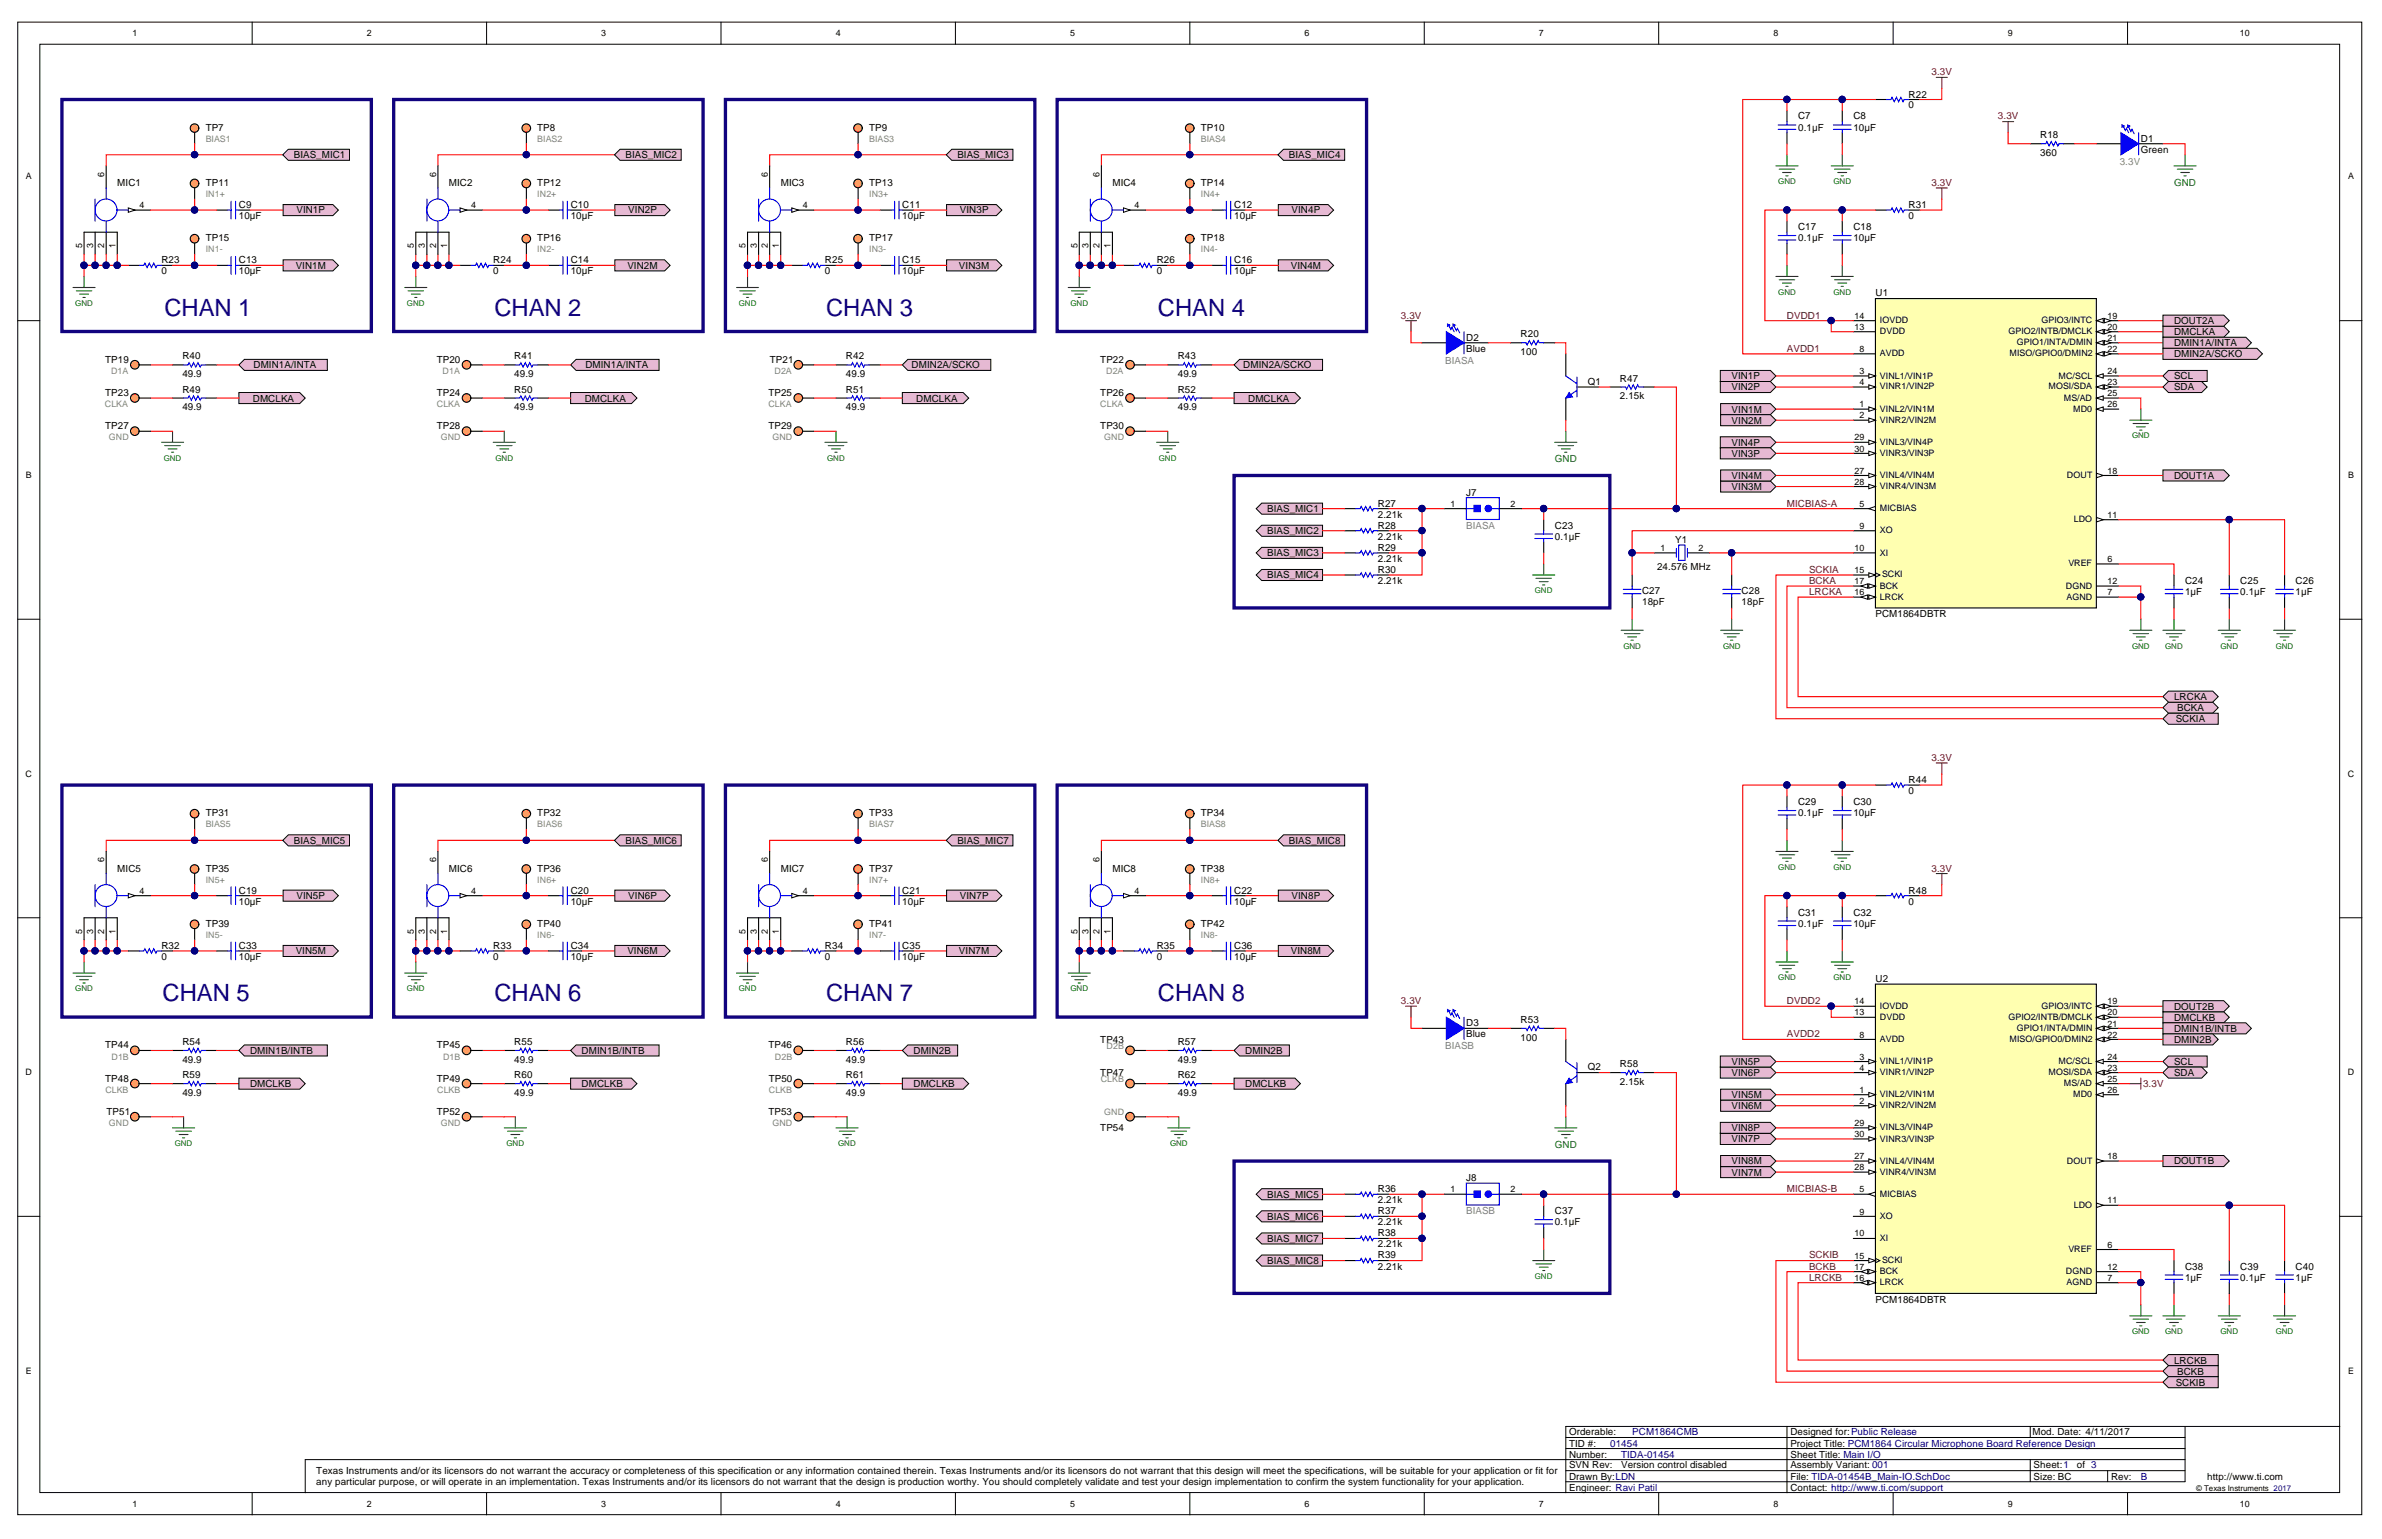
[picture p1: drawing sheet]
<svg xmlns="http://www.w3.org/2000/svg" width="432mm" height="279mm" viewBox="0 0 432 279" stroke-linecap="round" stroke-linejoin="round" font-family="sans-serif">
<defs><g id="words">
<g font-size="4.3" fill="#11037f">
<text x="29.8" y="57.2">CHAN 1</text>
<text x="89.6" y="57.2">CHAN 2</text>
<text x="149.7" y="57.2">CHAN 3</text>
<text x="209.9" y="57.2">CHAN 4</text>
<text x="29.5" y="181.5">CHAN 5</text>
<text x="89.6" y="181.5">CHAN 6</text>
<text x="149.7" y="181.5">CHAN 7</text>
<text x="209.9" y="181.5">CHAN 8</text>
</g>
<g font-size="1.8">
<text x="346" y="17.7">R22</text>
<text x="37.3" y="23.7">TP7</text>
<text x="97.4" y="23.7">TP8</text>
<text x="157.6" y="23.7">TP9</text>
<text x="217.7" y="23.7">TP10</text>
<text x="326" y="23.7">0.1µF</text>
<text x="326" y="21.7">C7</text>
<text x="336" y="23.7">10µF</text>
<text x="336" y="21.7">C8</text>
<text x="346" y="19.7">0</text>
<text x="53.3" y="28.7">BIAS_MIC1</text>
<text x="113.4" y="28.7">BIAS_MIC2</text>
<text x="173.5" y="28.7">BIAS_MIC3</text>
<text x="233.7" y="28.7">BIAS_MIC4</text>
<text x="369.8" y="28.3">360</text>
<text x="369.8" y="25.1">R18</text>
<text x="388.1" y="27.7">Green</text>
<text x="388.1" y="25.7">D1</text>
<text x="21.3" y="33.7">MIC1</text>
<text x="37.3" y="33.7">TP11</text>
<text x="81.4" y="33.7">MIC2</text>
<text x="97.4" y="33.7">TP12</text>
<text x="141.5" y="33.7">MIC3</text>
<text x="157.6" y="33.7">TP13</text>
<text x="201.7" y="33.7">MIC4</text>
<text x="217.7" y="33.7">TP14</text>
<text x="43.3" y="39.7">10µF</text>
<text x="43.3" y="37.7">C9</text>
<text x="53.7" y="38.7">VIN1P</text>
<text x="103.5" y="39.7">10µF</text>
<text x="103.5" y="37.7">C10</text>
<text x="113.9" y="38.7">VIN2P</text>
<text x="163.6" y="39.7">10µF</text>
<text x="163.6" y="37.7">C11</text>
<text x="174" y="38.7">VIN3P</text>
<text x="223.7" y="39.7">10µF</text>
<text x="223.7" y="37.7">C12</text>
<text x="234.1" y="38.7">VIN4P</text>
<text x="326" y="41.7">C17</text>
<text x="336" y="41.7">C18</text>
<text x="346" y="39.7">0</text>
<text x="346" y="37.7">R31</text>
<text x="29.3" y="47.7">R23</text>
<text x="37.3" y="43.7">TP15</text>
<text x="43.3" y="47.7">C13</text>
<text x="89.4" y="47.7">R24</text>
<text x="97.4" y="43.7">TP16</text>
<text x="103.5" y="47.7">C14</text>
<text x="149.5" y="47.7">R25</text>
<text x="157.6" y="43.7">TP17</text>
<text x="163.6" y="47.7">C15</text>
<text x="209.7" y="47.7">R26</text>
<text x="217.7" y="43.7">TP18</text>
<text x="223.7" y="47.7">C16</text>
<text x="326" y="43.7">0.1µF</text>
<text x="336" y="43.7">10µF</text>
<text x="29.3" y="49.7">0</text>
<text x="43.3" y="49.7">10µF</text>
<text x="53.6" y="48.8">VIN1M</text>
<text x="89.4" y="49.7">0</text>
<text x="103.5" y="49.7">10µF</text>
<text x="113.7" y="48.8">VIN2M</text>
<text x="149.5" y="49.7">0</text>
<text x="163.6" y="49.7">10µF</text>
<text x="173.8" y="48.8">VIN3M</text>
<text x="209.7" y="49.7">0</text>
<text x="223.7" y="49.7">10µF</text>
<text x="234" y="48.8">VIN4M</text>
<text x="340" y="53.7">U1</text>
<text x="394.1" y="58.8">DOUT2A</text>
<text x="19.1" y="65.8">TP19</text>
<text x="33.1" y="65.2">R40</text>
<text x="79.2" y="65.8">TP20</text>
<text x="93.2" y="65.2">R41</text>
<text x="139.6" y="65.8">TP21</text>
<text x="153.3" y="65.2">R42</text>
<text x="199.5" y="65.8">TP22</text>
<text x="213.5" y="65.2">R43</text>
<text x="265.8" y="63.8">Blue</text>
<text x="265.8" y="61.8">D2</text>
<text x="275.6" y="64.4">100</text>
<text x="275.6" y="61.2">R20</text>
<text x="394.1" y="60.8">DMCLKA</text>
<text x="394.1" y="62.8">DMIN1A/INTA</text>
<text x="394.1" y="64.8">DMIN2A/SCKO</text>
<text x="19.1" y="71.8">TP23</text>
<text x="33.1" y="68.4">49.9</text>
<text x="33.1" y="71.2">R49</text>
<text x="46" y="66.8">DMIN1A/INTA</text>
<text x="79.2" y="71.8">TP24</text>
<text x="93.2" y="68.4">49.9</text>
<text x="93.2" y="71.2">R50</text>
<text x="106.1" y="66.8">DMIN1A/INTA</text>
<text x="139.3" y="71.8">TP25</text>
<text x="153.3" y="68.4">49.9</text>
<text x="153.3" y="71.2">R51</text>
<text x="165.3" y="66.8">DMIN2A/SCKO</text>
<text x="199.5" y="71.8">TP26</text>
<text x="213.5" y="68.4">49.9</text>
<text x="213.5" y="71.2">R52</text>
<text x="225.4" y="66.8">DMIN2A/SCKO</text>
<text x="287.9" y="69.8">Q1</text>
<text x="293.7" y="69.2">R47</text>
<text x="313.9" y="70.8">VIN2P</text>
<text x="313.9" y="68.8">VIN1P</text>
<text x="394.1" y="68.8">SCL</text>
<text x="394.1" y="70.8">SDA</text>
<text x="19.1" y="77.8">TP27</text>
<text x="33.1" y="74.4">49.9</text>
<text x="45.8" y="72.8">DMCLKA</text>
<text x="79.2" y="77.8">TP28</text>
<text x="93.2" y="74.4">49.9</text>
<text x="106" y="72.8">DMCLKA</text>
<text x="139.3" y="77.8">TP29</text>
<text x="153.3" y="74.4">49.9</text>
<text x="166.1" y="72.8">DMCLKA</text>
<text x="199.5" y="77.8">TP30</text>
<text x="213.5" y="74.4">49.9</text>
<text x="226.3" y="72.8">DMCLKA</text>
<text x="293.7" y="72.4">2.15k</text>
<text x="313.9" y="74.8">VIN1M</text>
<text x="313.9" y="76.8">VIN2M</text>
<text x="313.9" y="80.8">VIN4P</text>
<text x="313.9" y="82.8">VIN3P</text>
<text x="265.8" y="89.9">J7</text>
<text x="313.9" y="88.8">VIN3M</text>
<text x="313.9" y="86.8">VIN4M</text>
<text x="394.1" y="86.8">DOUT1A</text>
<text x="229.7" y="92.9">BIAS_MIC1</text>
<text x="249.8" y="93.8">2.21k</text>
<text x="249.8" y="91.8">R27</text>
<text x="249.8" y="95.9">R28</text>
<text x="281.9" y="95.9">C23</text>
<text x="229.7" y="96.9">BIAS_MIC2</text>
<text x="229.7" y="100.9">BIAS_MIC3</text>
<text x="249.8" y="97.8">2.21k</text>
<text x="249.8" y="101.9">2.21k</text>
<text x="249.8" y="99.9">R29</text>
<text x="281.9" y="97.8">0.1µF</text>
<text x="303.7" y="98.5">Y1</text>
<text x="229.7" y="104.9">BIAS_MIC4</text>
<text x="249.8" y="105.9">2.21k</text>
<text x="249.8" y="103.9">R30</text>
<text x="297.7" y="107.7">C27</text>
<text x="300.4" y="103.4">24.576 MHz</text>
<text x="315.7" y="107.7">C28</text>
<text x="396.1" y="107.9">1µF</text>
<text x="396.1" y="105.9">C24</text>
<text x="406.1" y="107.9">0.1µF</text>
<text x="406.1" y="105.9">C25</text>
<text x="416.1" y="107.9">1µF</text>
<text x="416.1" y="105.9">C26</text>
<text x="297.7" y="109.7">18pF</text>
<text x="315.7" y="109.7">18pF</text>
<text x="340" y="111.9">PCM1864DBTR</text>
<text x="394.1" y="126.9">LRCKA</text>
<text x="394.4" y="131">SCKIA</text>
<text x="394.7" y="128.9">BCKA</text>
<text x="346" y="144">0</text>
<text x="346" y="142">R44</text>
<text x="37.3" y="148">TP31</text>
<text x="97.4" y="148">TP32</text>
<text x="157.6" y="148">TP33</text>
<text x="217.7" y="148">TP34</text>
<text x="326" y="148">0.1µF</text>
<text x="326" y="146">C29</text>
<text x="336" y="148">10µF</text>
<text x="336" y="146">C30</text>
<text x="53.3" y="153">BIAS_MIC5</text>
<text x="113.4" y="153">BIAS_MIC6</text>
<text x="173.5" y="153">BIAS_MIC7</text>
<text x="233.7" y="153">BIAS_MIC8</text>
<text x="21.3" y="158">MIC5</text>
<text x="37.3" y="158">TP35</text>
<text x="81.4" y="158">MIC6</text>
<text x="97.4" y="158">TP36</text>
<text x="141.5" y="158">MIC7</text>
<text x="157.6" y="158">TP37</text>
<text x="201.7" y="158">MIC8</text>
<text x="217.7" y="158">TP38</text>
<text x="43.3" y="164">10µF</text>
<text x="43.3" y="162">C19</text>
<text x="53.7" y="163">VIN5P</text>
<text x="103.5" y="164">10µF</text>
<text x="103.5" y="162">C20</text>
<text x="113.9" y="163">VIN6P</text>
<text x="163.6" y="164">10µF</text>
<text x="163.6" y="162">C21</text>
<text x="174" y="163">VIN7P</text>
<text x="223.7" y="164">10µF</text>
<text x="223.7" y="162">C22</text>
<text x="234.1" y="163">VIN8P</text>
<text x="326" y="166">C31</text>
<text x="336" y="166">C32</text>
<text x="346" y="164">0</text>
<text x="346" y="162">R48</text>
<text x="29.3" y="172.1">R32</text>
<text x="37.3" y="168">TP39</text>
<text x="43.3" y="172.1">C33</text>
<text x="53.6" y="173">VIN5M</text>
<text x="89.4" y="172.1">R33</text>
<text x="97.4" y="168">TP40</text>
<text x="103.5" y="172.1">C34</text>
<text x="113.7" y="173">VIN6M</text>
<text x="149.5" y="172.1">R34</text>
<text x="157.6" y="168">TP41</text>
<text x="163.6" y="172.1">C35</text>
<text x="173.8" y="173">VIN7M</text>
<text x="209.7" y="172.1">R35</text>
<text x="217.7" y="168">TP42</text>
<text x="223.7" y="172.1">C36</text>
<text x="234" y="173">VIN8M</text>
<text x="326" y="168">0.1µF</text>
<text x="336" y="168">10µF</text>
<text x="29.3" y="174">0</text>
<text x="43.3" y="174">10µF</text>
<text x="89.4" y="174">0</text>
<text x="103.5" y="174">10µF</text>
<text x="149.5" y="174">0</text>
<text x="163.6" y="174">10µF</text>
<text x="209.7" y="174">0</text>
<text x="223.7" y="174">10µF</text>
<text x="340" y="178.1">U2</text>
<text x="275.6" y="185.5">R53</text>
<text x="394.1" y="185.1">DMCLKB</text>
<text x="394.1" y="183.1">DOUT2B</text>
<text x="19.1" y="190.1">TP44</text>
<text x="33.1" y="189.5">R54</text>
<text x="45.3" y="191.1">DMIN1B/INTB</text>
<text x="79.2" y="190.1">TP45</text>
<text x="93.2" y="189.5">R55</text>
<text x="105.4" y="191.1">DMIN1B/INTB</text>
<text x="139.3" y="190.1">TP46</text>
<text x="153.3" y="189.5">R56</text>
<text x="165.6" y="191.1">DMIN2B</text>
<text x="199.5" y="189.1">TP43</text>
<text x="213.5" y="189.5">R57</text>
<text x="225.7" y="191.1">DMIN2B</text>
<text x="265.8" y="188.1">Blue</text>
<text x="265.8" y="186.1">D3</text>
<text x="275.6" y="188.7">100</text>
<text x="394.1" y="187.1">DMIN1B/INTB</text>
<text x="394.1" y="189.1">DMIN2B</text>
<text x="19.1" y="196.1">TP48</text>
<text x="33.1" y="192.7">49.9</text>
<text x="33.1" y="195.5">R59</text>
<text x="45.3" y="197.1">DMCLKB</text>
<text x="79.2" y="196.1">TP49</text>
<text x="93.2" y="192.7">49.9</text>
<text x="93.2" y="195.5">R60</text>
<text x="105.4" y="197.1">DMCLKB</text>
<text x="139.3" y="196.1">TP50</text>
<text x="153.3" y="192.7">49.9</text>
<text x="153.3" y="195.5">R61</text>
<text x="165.6" y="197.1">DMCLKB</text>
<text x="199.5" y="195.1">TP47</text>
<text x="213.5" y="192.7">49.9</text>
<text x="213.5" y="195.5">R62</text>
<text x="225.7" y="197.1">DMCLKB</text>
<text x="287.9" y="194.1">Q2</text>
<text x="293.7" y="196.7">2.15k</text>
<text x="293.7" y="193.5">R58</text>
<text x="313.9" y="195.1">VIN6P</text>
<text x="313.9" y="193.1">VIN5P</text>
<text x="394.1" y="193.1">SCL</text>
<text x="394.1" y="195.1">SDA</text>
<text x="19.3" y="202.1">TP51</text>
<text x="33.1" y="198.7">49.9</text>
<text x="79.2" y="202.1">TP52</text>
<text x="93.2" y="198.7">49.9</text>
<text x="139.3" y="202.1">TP53</text>
<text x="153.3" y="198.7">49.9</text>
<text x="213.5" y="198.7">49.9</text>
<text x="313.9" y="199.1">VIN5M</text>
<text x="313.9" y="201.1">VIN6M</text>
<text x="199.5" y="205.1">TP54</text>
<text x="313.9" y="205.1">VIN8P</text>
<text x="313.9" y="207.2">VIN7P</text>
<text x="265.8" y="214.1">J8</text>
<text x="313.9" y="213.2">VIN7M</text>
<text x="313.9" y="211.1">VIN8M</text>
<text x="394.1" y="211.1">DOUT1B</text>
<text x="229.7" y="217.2">BIAS_MIC5</text>
<text x="229.7" y="221.1">BIAS_MIC6</text>
<text x="249.8" y="218.1">2.21k</text>
<text x="249.8" y="216.2">R36</text>
<text x="249.8" y="220.2">R37</text>
<text x="281.9" y="220.2">C37</text>
<text x="229.7" y="225.2">BIAS_MIC7</text>
<text x="249.8" y="222.2">2.21k</text>
<text x="249.8" y="226.2">2.21k</text>
<text x="249.8" y="224.2">R38</text>
<text x="281.9" y="222.2">0.1µF</text>
<text x="229.7" y="229.2">BIAS_MIC8</text>
<text x="249.8" y="230.2">2.21k</text>
<text x="249.8" y="228.2">R39</text>
<text x="396.1" y="232.2">1µF</text>
<text x="396.1" y="230.2">C38</text>
<text x="406.1" y="232.2">0.1µF</text>
<text x="406.1" y="230.2">C39</text>
<text x="416.1" y="232.2">1µF</text>
<text x="416.1" y="230.2">C40</text>
<text x="340" y="236.2">PCM1864DBTR</text>
<text x="394.1" y="247.2">LRCKB</text>
<text x="394.4" y="251.3">SCKIB</text>
<text x="394.7" y="249.2">BCKB</text>
<text x="284.4" y="262.3">TID #:</text>
<text x="284.4" y="260.3">Orderable:</text>
<text x="324.6" y="262.3">Project Title: PCM1864 Circular Microphone Board Reference Design</text>
<text x="324.6" y="260.3">Designed for:Public Release</text>
<text x="368.4" y="260.3">Mod. Date: 4/11/2017</text>
<text x="57.3" y="267.3">Texas Instruments and/or its licensors do not warrant the accuracy or completeness of this specification or any information contained therein. Texas Instruments and/or its licensors do not warrant that this design will meet the specifications, will be suitable for your application or fit for</text>
<text x="57.3" y="269.3">any particular purpose, or will operate in an implementation. Texas Instruments and/or its licensors do not warrant that the design is production worthy. You should completely validate and test your design implementation to confirm the system functionality for your application.</text>
<text x="284.4" y="268.3">Drawn By:LDN</text>
<text x="284.4" y="266.3">SVN Rev:</text>
<text x="284.4" y="264.3">Number:</text>
<text x="293.9" y="266.3">Version control disabled</text>
<text x="324.6" y="264.3">Sheet Title: Main I/O</text>
<text x="324.6" y="268.3">File: TIDA-01454B_Main-IO.SchDoc</text>
<text x="324.6" y="266.3">Assembly Variant: 001</text>
<text x="368.7" y="268.3">Size: BC</text>
<text x="368.7" y="266.3">Sheet:1</text>
<text x="376.5" y="266.3">of 3</text>
<text x="382.7" y="268.3">Rev:</text>
<text x="400.1" y="268.3">http://www.ti.com</text>
<text x="284.4" y="270.3">Engineer: Ravi Patil</text>
<text x="324.6" y="270.3">Contact: http://www.ti.com/support</text>
</g>
<g font-size="1.8" fill="#800000">
<text x="350.1" y="13.7">3.3V</text>
<text x="362.2" y="21.7">3.3V</text>
<text x="350.1" y="33.7">3.3V</text>
<text x="254" y="57.8">3.3V</text>
<text x="323.9" y="57.8">DVDD1</text>
<text x="323.9" y="63.8">AVDD1</text>
<text x="323.9" y="91.8">MICBIAS-A</text>
<text x="327.9" y="105.9">BCKA</text>
<text x="327.9" y="107.9">LRCKA</text>
<text x="327.9" y="103.9">SCKIA</text>
<text x="350.1" y="138">3.3V</text>
<text x="350.1" y="158">3.3V</text>
<text x="254" y="182.1">3.3V</text>
<text x="323.9" y="182.1">DVDD2</text>
<text x="323.9" y="188.1">AVDD2</text>
<text x="388.5" y="197.1">3.3V</text>
<text x="323.9" y="216.2">MICBIAS-B</text>
<text x="327.9" y="230.2">BCKB</text>
<text x="327.9" y="232.2">LRCKB</text>
<text x="327.9" y="228.2">SCKIB</text>
</g>
<g font-size="1.8" fill="#7f7f7f">
<text x="384.3" y="29.9">3.3V</text>
<text x="262" y="66">BIASA</text>
<text x="265.8" y="95.9">BIASA</text>
<text x="262" y="190.3">BIASB</text>
<text x="265.8" y="220.2">BIASB</text>
</g>
<g font-size="1.8" fill="#008000">
<text x="394.1" y="33.7">GND</text>
<text x="281.9" y="83.8">GND</text>
<text x="281.9" y="208.1">GND</text>
</g>
<g font-size="1.8" fill="#000080">
<text x="291.9" y="262.3">01454</text>
<text x="295.9" y="260.3">PCM1864CMB</text>
<text x="293.9" y="264.3">TIDA-01454</text>
<text x="388.1" y="268.3">B</text>
</g>
<g font-size="1.6">
<text x="24" y="6.6">1</text>
<text x="66.5" y="6.6">2</text>
<text x="109" y="6.6">3</text>
<text x="151.5" y="6.6">4</text>
<text x="194" y="6.6">5</text>
<text x="236.5" y="6.6">6</text>
<text x="279" y="6.6">7</text>
<text x="321.5" y="6.6">8</text>
<text x="364" y="6.6">9</text>
<text x="406" y="6.6">10</text>
<text x="4.7" y="32.5">A</text>
<text x="18.9" y="32.1" transform="rotate(-90 18.9 32.1)">6</text>
<text x="79.1" y="32.1" transform="rotate(-90 79.1 32.1)">6</text>
<text x="139.2" y="32.1" transform="rotate(-90 139.2 32.1)">6</text>
<text x="199.3" y="32.1" transform="rotate(-90 199.3 32.1)">6</text>
<text x="425.6" y="32.5">A</text>
<text x="25.3" y="37.8">4</text>
<text x="85.4" y="37.8">4</text>
<text x="145.5" y="37.8">4</text>
<text x="205.7" y="37.8">4</text>
<text x="14.9" y="45" transform="rotate(-90 14.9 45)">5</text>
<text x="16.9" y="45" transform="rotate(-90 16.9 45)">3</text>
<text x="18.9" y="45" transform="rotate(-90 18.9 45)">2</text>
<text x="20.9" y="45" transform="rotate(-90 20.9 45)">1</text>
<text x="75" y="45" transform="rotate(-90 75 45)">5</text>
<text x="77" y="45" transform="rotate(-90 77 45)">3</text>
<text x="79.1" y="45" transform="rotate(-90 79.1 45)">2</text>
<text x="81" y="45" transform="rotate(-90 81 45)">1</text>
<text x="135.2" y="45" transform="rotate(-90 135.2 45)">5</text>
<text x="137.2" y="45" transform="rotate(-90 137.2 45)">3</text>
<text x="139.2" y="45" transform="rotate(-90 139.2 45)">2</text>
<text x="141.2" y="45" transform="rotate(-90 141.2 45)">1</text>
<text x="195.3" y="45" transform="rotate(-90 195.3 45)">5</text>
<text x="197.3" y="45" transform="rotate(-90 197.3 45)">3</text>
<text x="199.3" y="45" transform="rotate(-90 199.3 45)">2</text>
<text x="201.3" y="45" transform="rotate(-90 201.3 45)">1</text>
<text x="336.2" y="59.8">13</text>
<text x="336.2" y="57.8">14</text>
<text x="340.8" y="58.6">IOVDD</text>
<text x="370.1" y="58.6">GPIO3/INTC</text>
<text x="382.1" y="59.8">20</text>
<text x="382.1" y="57.8">19</text>
<text x="337.1" y="63.8">8</text>
<text x="340.8" y="64.6">AVDD</text>
<text x="340.8" y="60.6">DVDD</text>
<text x="364.1" y="60.6">GPIO2/INTB/DMCLK</text>
<text x="364.3" y="64.6">MISO/GPIO0/DMIN2</text>
<text x="365.6" y="62.6">GPIO1/INTA/DMIN</text>
<text x="382.1" y="63.8">22</text>
<text x="382.1" y="61.8">21</text>
<text x="337.1" y="67.8">3</text>
<text x="337.1" y="69.8">4</text>
<text x="340.8" y="68.6">VINL1/VIN1P</text>
<text x="340.8" y="70.6">VINR1/VIN2P</text>
<text x="371.4" y="70.6">MOSI/SDA</text>
<text x="373.2" y="68.6">MC/SCL</text>
<text x="382.1" y="71.8">25</text>
<text x="382.1" y="67.8">24</text>
<text x="382.1" y="69.8">23</text>
<text x="337.1" y="73.8">1</text>
<text x="337.1" y="75.9">2</text>
<text x="340.8" y="74.6">VINL2/VIN1M</text>
<text x="340.8" y="76.7">VINR2/VIN2M</text>
<text x="374.1" y="72.6">MS/AD</text>
<text x="375.8" y="74.6">MD0</text>
<text x="382.1" y="73.8">26</text>
<text x="336.2" y="79.8">29</text>
<text x="336.2" y="81.9">30</text>
<text x="340.8" y="80.6">VINL3/VIN4P</text>
<text x="340.8" y="82.7">VINR3/VIN3P</text>
<text x="4.7" y="86.7">B</text>
<text x="336.2" y="85.9">27</text>
<text x="336.2" y="87.9">28</text>
<text x="340.8" y="86.7">VINL4/VIN4M</text>
<text x="340.8" y="88.7">VINR4/VIN3M</text>
<text x="374.7" y="86.7">DOUT</text>
<text x="382.1" y="85.9">18</text>
<text x="425.6" y="86.7">B</text>
<text x="262.9" y="91.9">1</text>
<text x="273.8" y="91.9">2</text>
<text x="337.1" y="91.9">5</text>
<text x="337.1" y="95.9">9</text>
<text x="340.8" y="92.7">MICBIAS</text>
<text x="375.9" y="94.7">LDO</text>
<text x="382.1" y="93.9">11</text>
<text x="301" y="99.9">1</text>
<text x="307.9" y="99.9">2</text>
<text x="336.2" y="99.9">10</text>
<text x="340.8" y="96.7">XO</text>
<text x="340.8" y="100.7">XI</text>
<text x="382.1" y="101.9">6</text>
<text x="336.2" y="103.9">15</text>
<text x="336.2" y="105.9">17</text>
<text x="336.2" y="107.9">16</text>
<text x="340.8" y="106.7">BCK</text>
<text x="341.2" y="104.7">SCKI</text>
<text x="374.5" y="106.7">DGND</text>
<text x="375" y="102.7">VREF</text>
<text x="382.1" y="107.9">7</text>
<text x="382.1" y="105.9">12</text>
<text x="340.8" y="108.7">LRCK</text>
<text x="374.6" y="108.7">AGND</text>
<text x="4.7" y="140.8">C</text>
<text x="425.6" y="140.8">C</text>
<text x="18.9" y="156.4" transform="rotate(-90 18.9 156.4)">6</text>
<text x="79.1" y="156.4" transform="rotate(-90 79.1 156.4)">6</text>
<text x="139.2" y="156.4" transform="rotate(-90 139.2 156.4)">6</text>
<text x="199.3" y="156.4" transform="rotate(-90 199.3 156.4)">6</text>
<text x="25.3" y="162.1">4</text>
<text x="85.4" y="162.1">4</text>
<text x="145.5" y="162.1">4</text>
<text x="205.7" y="162.1">4</text>
<text x="14.9" y="169.3" transform="rotate(-90 14.9 169.3)">5</text>
<text x="16.9" y="169.3" transform="rotate(-90 16.9 169.3)">3</text>
<text x="18.9" y="169.3" transform="rotate(-90 18.9 169.3)">2</text>
<text x="20.9" y="169.3" transform="rotate(-90 20.9 169.3)">1</text>
<text x="75" y="169.3" transform="rotate(-90 75 169.3)">5</text>
<text x="77" y="169.3" transform="rotate(-90 77 169.3)">3</text>
<text x="79.1" y="169.3" transform="rotate(-90 79.1 169.3)">2</text>
<text x="81" y="169.3" transform="rotate(-90 81 169.3)">1</text>
<text x="135.2" y="169.3" transform="rotate(-90 135.2 169.3)">5</text>
<text x="137.2" y="169.3" transform="rotate(-90 137.2 169.3)">3</text>
<text x="139.2" y="169.3" transform="rotate(-90 139.2 169.3)">2</text>
<text x="141.2" y="169.3" transform="rotate(-90 141.2 169.3)">1</text>
<text x="195.3" y="169.3" transform="rotate(-90 195.3 169.3)">5</text>
<text x="197.3" y="169.3" transform="rotate(-90 197.3 169.3)">3</text>
<text x="199.3" y="169.3" transform="rotate(-90 199.3 169.3)">2</text>
<text x="201.3" y="169.3" transform="rotate(-90 201.3 169.3)">1</text>
<text x="336.2" y="184.1">13</text>
<text x="336.2" y="182.1">14</text>
<text x="340.8" y="184.9">DVDD</text>
<text x="340.8" y="182.9">IOVDD</text>
<text x="364.1" y="184.9">GPIO2/INTB/DMCLK</text>
<text x="370.1" y="182.9">GPIO3/INTC</text>
<text x="382.1" y="184.1">20</text>
<text x="382.1" y="182.1">19</text>
<text x="337.1" y="188.1">8</text>
<text x="340.8" y="188.9">AVDD</text>
<text x="364.3" y="188.9">MISO/GPIO0/DMIN2</text>
<text x="365.6" y="186.9">GPIO1/INTA/DMIN</text>
<text x="382.1" y="188.1">22</text>
<text x="382.1" y="186.1">21</text>
<text x="4.7" y="194.9">D</text>
<text x="337.1" y="192.1">3</text>
<text x="337.1" y="194.1">4</text>
<text x="340.8" y="192.9">VINL1/VIN1P</text>
<text x="340.8" y="194.9">VINR1/VIN2P</text>
<text x="371.4" y="194.9">MOSI/SDA</text>
<text x="373.2" y="192.9">MC/SCL</text>
<text x="374.1" y="197">MS/AD</text>
<text x="382.1" y="196.2">25</text>
<text x="382.1" y="192.1">24</text>
<text x="382.1" y="194.1">23</text>
<text x="425.6" y="194.9">D</text>
<text x="337.1" y="198.1">1</text>
<text x="337.1" y="200.1">2</text>
<text x="340.8" y="198.9">VINL2/VIN1M</text>
<text x="340.8" y="200.9">VINR2/VIN2M</text>
<text x="375.8" y="198.9">MD0</text>
<text x="382.1" y="198.1">26</text>
<text x="336.2" y="204.1">29</text>
<text x="336.2" y="206.2">30</text>
<text x="340.8" y="205">VINL3/VIN4P</text>
<text x="340.8" y="207">VINR3/VIN3P</text>
<text x="336.2" y="210.2">27</text>
<text x="336.2" y="212.2">28</text>
<text x="340.8" y="211">VINL4/VIN4M</text>
<text x="340.8" y="213">VINR4/VIN3M</text>
<text x="374.7" y="211">DOUT</text>
<text x="382.1" y="210.2">18</text>
<text x="262.9" y="216.2">1</text>
<text x="273.8" y="216.2">2</text>
<text x="337.1" y="216.2">5</text>
<text x="337.1" y="220.2">9</text>
<text x="340.8" y="217">MICBIAS</text>
<text x="340.8" y="221">XO</text>
<text x="375.9" y="219">LDO</text>
<text x="382.1" y="218.2">11</text>
<text x="336.2" y="224.2">10</text>
<text x="340.8" y="225">XI</text>
<text x="375" y="227">VREF</text>
<text x="382.1" y="226.2">6</text>
<text x="336.2" y="228.2">15</text>
<text x="336.2" y="230.2">17</text>
<text x="336.2" y="232.2">16</text>
<text x="340.8" y="231">BCK</text>
<text x="340.8" y="233">LRCK</text>
<text x="341.2" y="229">SCKI</text>
<text x="374.5" y="231">DGND</text>
<text x="374.6" y="233">AGND</text>
<text x="382.1" y="232.2">7</text>
<text x="382.1" y="230.2">12</text>
<text x="4.7" y="249.1">E</text>
<text x="425.6" y="249.1">E</text>
<text x="24" y="273.2">1</text>
<text x="66.5" y="273.2">2</text>
<text x="109" y="273.2">3</text>
<text x="151.5" y="273.2">4</text>
<text x="194" y="273.2">5</text>
<text x="236.5" y="273.2">6</text>
<text x="279" y="273.2">7</text>
<text x="321.5" y="273.2">8</text>
<text x="364" y="273.2">9</text>
<text x="406" y="273.2">10</text>
</g>
<g font-size="1.6" fill="#7f7f7f">
<text x="37.3" y="25.7">BIAS1</text>
<text x="97.4" y="25.7">BIAS2</text>
<text x="157.6" y="25.7">BIAS3</text>
<text x="217.7" y="25.7">BIAS4</text>
<text x="37.3" y="35.7">IN1+</text>
<text x="97.4" y="35.7">IN2+</text>
<text x="157.6" y="35.7">IN3+</text>
<text x="217.7" y="35.7">IN4+</text>
<text x="37.3" y="45.8">IN1-</text>
<text x="97.4" y="45.8">IN2-</text>
<text x="157.6" y="45.8">IN3-</text>
<text x="217.7" y="45.8">IN4-</text>
<text x="20.1" y="67.8">D1A</text>
<text x="80.2" y="67.8">D1A</text>
<text x="140.4" y="67.8">D2A</text>
<text x="200.5" y="67.8">D2A</text>
<text x="19" y="73.8">CLKA</text>
<text x="79.2" y="73.8">CLKA</text>
<text x="139.3" y="73.8">CLKA</text>
<text x="199.5" y="73.8">CLKA</text>
<text x="19.7" y="79.8">GND</text>
<text x="79.9" y="79.8">GND</text>
<text x="140" y="79.8">GND</text>
<text x="200.2" y="79.8">GND</text>
<text x="37.3" y="150">BIAS5</text>
<text x="97.4" y="150">BIAS6</text>
<text x="157.6" y="150">BIAS7</text>
<text x="217.7" y="150">BIAS8</text>
<text x="37.3" y="160">IN5+</text>
<text x="97.4" y="160">IN6+</text>
<text x="157.6" y="160">IN7+</text>
<text x="217.7" y="160">IN8+</text>
<text x="37.3" y="170.1">IN5-</text>
<text x="97.4" y="170.1">IN6-</text>
<text x="157.6" y="170.1">IN7-</text>
<text x="217.7" y="170.1">IN8-</text>
<text x="200.6" y="190.1">D2B</text>
<text x="20.2" y="192.1">D1B</text>
<text x="80.3" y="192.1">D1B</text>
<text x="140.5" y="192.1">D2B</text>
<text x="199.5" y="196.2">CLKB</text>
<text x="19.1" y="198.1">CLKB</text>
<text x="79.3" y="198.1">CLKB</text>
<text x="139.4" y="198.1">CLKB</text>
<text x="200.2" y="202.2">GND</text>
<text x="19.7" y="204.1">GND</text>
<text x="79.9" y="204.1">GND</text>
<text x="140" y="204.1">GND</text>
</g>
<g font-size="1.4" fill="#008000">
<text x="322.4" y="33.4">GND</text>
<text x="332.4" y="33.4">GND</text>
<text x="322.4" y="53.4">GND</text>
<text x="332.4" y="53.4">GND</text>
<text x="13.7" y="55.4">GND</text>
<text x="73.8" y="55.4">GND</text>
<text x="133.9" y="55.4">GND</text>
<text x="194" y="55.4">GND</text>
<text x="29.7" y="83.5">GND</text>
<text x="89.8" y="83.5">GND</text>
<text x="150" y="83.5">GND</text>
<text x="210.1" y="83.5">GND</text>
<text x="386.5" y="79.5">GND</text>
<text x="278.2" y="107.6">GND</text>
<text x="294.3" y="117.6">GND</text>
<text x="312.3" y="117.6">GND</text>
<text x="386.5" y="117.6">GND</text>
<text x="392.5" y="117.6">GND</text>
<text x="402.5" y="117.6">GND</text>
<text x="412.5" y="117.6">GND</text>
<text x="322.4" y="157.7">GND</text>
<text x="332.4" y="157.7">GND</text>
<text x="13.7" y="179.8">GND</text>
<text x="73.8" y="179.8">GND</text>
<text x="133.9" y="179.8">GND</text>
<text x="194" y="179.8">GND</text>
<text x="322.4" y="177.7">GND</text>
<text x="332.4" y="177.7">GND</text>
<text x="31.7" y="207.8">GND</text>
<text x="91.8" y="207.8">GND</text>
<text x="151.9" y="207.8">GND</text>
<text x="212.1" y="207.8">GND</text>
<text x="278.2" y="231.9">GND</text>
<text x="386.5" y="241.9">GND</text>
<text x="392.5" y="241.9">GND</text>
<text x="402.5" y="241.9">GND</text>
<text x="412.5" y="241.9">GND</text>
</g>
<text font-size="1.4" x="398.1" y="270.4">© Texas Instruments 2017</text>
</g></defs>
<g fill="#fff" stroke="#000" stroke-width=".18">
<path d="M3.2 4h424.9v270.6h-424.9z"/>
<path d="M7.2 8h416.9v262.6h-416.9z"/>
</g>
<g fill="none" stroke="#000" stroke-width=".18">
<path d="M45.7 4v4M88.2 4v4M130.7 4v4M173.2 4v4M215.7 4v4M258.2 4v4M300.7 4v4M343.2 4v4M385.7 4v4M3.2 58.1h4M424.2 58.1h4M3.2 112.3h4"/>
<path d="M424.2 112.3h4M3.2 166.4h4M424.2 166.4h4M3.2 220.5h4M424.2 220.5h4M323.9 258.6h-40.1v12.1M368 258.6v2M396.1 258.6v10.1h-112.3M424.2 258.6h-100.3v12.1M45.7 270.7v4M88.2 270.7v4M130.7 270.7v4"/>
<path d="M173.2 270.7v4M215.7 270.7v4M258.2 270.7v4M283.8 266.7h112.3M283.8 262.6h112.3M283.8 260.6h112.3M300.7 270.7v4M343.2 270.7v4M368 264.7v4M382.1 266.7v2M385.7 270.7v4M396.1 264.7h-340.8v6"/>
</g>
<path d="M340 54.1h40v56.1h-40z" fill="#ffffb0" stroke="#000" stroke-width=".2"/>
<path d="M336 68.2h4" fill="none" stroke="#000" stroke-width=".2"/>
<path d="M338.8 67.8l1.2 .4-1.2 .4z" fill="#fff"/>
<path d="M338.8 67.8l1.2 .4-1.2 .4z" fill="none" stroke="#000" stroke-width=".18"/>
<path d="M336 70.2h4" fill="none" stroke="#000" stroke-width=".2"/>
<path d="M338.8 69.8l1.2 .4-1.2 .4z" fill="#fff"/>
<path d="M338.8 69.8l1.2 .4-1.2 .4z" fill="none" stroke="#000" stroke-width=".18"/>
<path d="M336 74.2h4" fill="none" stroke="#000" stroke-width=".2"/>
<path d="M338.8 73.8l1.2 .4-1.2 .4z" fill="#fff"/>
<path d="M338.8 73.8l1.2 .4-1.2 .4z" fill="none" stroke="#000" stroke-width=".18"/>
<path d="M336 76.2h4" fill="none" stroke="#000" stroke-width=".2"/>
<path d="M338.8 75.8l1.2 .4-1.2 .4z" fill="#fff"/>
<path d="M338.8 75.8l1.2 .4-1.2 .4z" fill="none" stroke="#000" stroke-width=".18"/>
<path d="M336 80.2h4" fill="none" stroke="#000" stroke-width=".2"/>
<path d="M338.8 79.8l1.2 .4-1.2 .4z" fill="#fff"/>
<path d="M338.8 79.8l1.2 .4-1.2 .4z" fill="none" stroke="#000" stroke-width=".18"/>
<path d="M336 82.2h4" fill="none" stroke="#000" stroke-width=".2"/>
<path d="M338.8 81.8l1.2 .4-1.2 .4z" fill="#fff"/>
<path d="M338.8 81.8l1.2 .4-1.2 .4z" fill="none" stroke="#000" stroke-width=".18"/>
<path d="M336 86.2h4" fill="none" stroke="#000" stroke-width=".2"/>
<path d="M338.8 85.8l1.2 .4-1.2 .4z" fill="#fff"/>
<path d="M338.8 85.8l1.2 .4-1.2 .4z" fill="none" stroke="#000" stroke-width=".18"/>
<path d="M336 88.2h4" fill="none" stroke="#000" stroke-width=".2"/>
<path d="M338.8 87.8l1.2 .4-1.2 .4z" fill="#fff"/>
<path d="M338.8 87.8l1.2 .4-1.2 .4z" fill="none" stroke="#000" stroke-width=".18"/>
<path d="M336 58.1h4M336 64.2h4M336 60.1h4M380.1 94.2h4M380.1 108.3h4M380.1 106.3h4" fill="none" stroke="#000" stroke-width=".2"/>
<path d="M380.1 93.8l1.2 .4-1.2 .4z" fill="#fff"/>
<path d="M380.1 93.8l1.2 .4-1.2 .4z" fill="none" stroke="#000" stroke-width=".18"/>
<path d="M336 92.2h4M380.1 102.3h4" fill="none" stroke="#000" stroke-width=".2"/>
<path d="M338.8 92.2l1.2-.4v.8z" fill="#fff"/>
<path d="M338.8 92.2l1.2-.4v.8zM340 103.9l.8 .4-.8 .4" fill="none" stroke="#000" stroke-width=".18"/>
<path d="M336 96.2h4M336 100.2h4M336 104.3h4" fill="none" stroke="#000" stroke-width=".2"/>
<path d="M338.8 103.9l1.2 .4-1.2 .4z" fill="#fff"/>
<path d="M338.8 103.9l1.2 .4-1.2 .4z" fill="none" stroke="#000" stroke-width=".18"/>
<path d="M336 106.3h4" fill="none" stroke="#000" stroke-width=".2"/>
<path d="M338.8 105.9l1.2 .4-1.2 .4z" fill="#fff"/>
<path d="M338.8 105.9l1.2 .4-1.2 .4z" fill="none" stroke="#000" stroke-width=".18"/>
<path d="M337.4 106.3l1.2-.4v.8z" fill="#fff"/>
<path d="M337.4 106.3l1.2-.4v.8z" fill="none" stroke="#000" stroke-width=".18"/>
<path d="M336 108.3h4" fill="none" stroke="#000" stroke-width=".2"/>
<path d="M338.8 107.9l1.2 .4-1.2 .4z" fill="#fff"/>
<path d="M338.8 107.9l1.2 .4-1.2 .4z" fill="none" stroke="#000" stroke-width=".18"/>
<path d="M337.4 108.3l1.2-.4v.8z" fill="#fff"/>
<path d="M337.4 108.3l1.2-.4v.8z" fill="none" stroke="#000" stroke-width=".18"/>
<path d="M380.1 86.2h4" fill="none" stroke="#000" stroke-width=".2"/>
<path d="M380.1 85.8l1.2 .4-1.2 .4z" fill="#fff"/>
<path d="M380.1 85.8l1.2 .4-1.2 .4z" fill="none" stroke="#000" stroke-width=".18"/>
<path d="M380.1 74.2h4" fill="none" stroke="#000" stroke-width=".2"/>
<path d="M380.1 74.2l1.2-.4v.8z" fill="#fff"/>
<path d="M380.1 74.2l1.2-.4v.8z" fill="none" stroke="#000" stroke-width=".18"/>
<path d="M380.1 72.2h4" fill="none" stroke="#000" stroke-width=".2"/>
<path d="M380.1 72.2l1.2-.4v.8z" fill="#fff"/>
<path d="M380.1 72.2l1.2-.4v.8z" fill="none" stroke="#000" stroke-width=".18"/>
<path d="M380.1 68.2h4" fill="none" stroke="#000" stroke-width=".2"/>
<path d="M380.1 68.2l1.2-.4v.8z" fill="#fff"/>
<path d="M380.1 68.2l1.2-.4v.8z" fill="none" stroke="#000" stroke-width=".18"/>
<path d="M380.1 70.2h4" fill="none" stroke="#000" stroke-width=".2"/>
<path d="M380.1 70.2l1.2-.4v.8z" fill="#fff"/>
<path d="M380.1 70.2l1.2-.4v.8z" fill="none" stroke="#000" stroke-width=".18"/>
<path d="M381.5 69.8l1.2 .4-1.2 .4z" fill="#fff"/>
<path d="M381.5 69.8l1.2 .4-1.2 .4z" fill="none" stroke="#000" stroke-width=".18"/>
<path d="M380.1 64.2h4" fill="none" stroke="#000" stroke-width=".2"/>
<path d="M380.1 64.2l1.2-.4v.8z" fill="#fff"/>
<path d="M380.1 64.2l1.2-.4v.8z" fill="none" stroke="#000" stroke-width=".18"/>
<path d="M381.5 63.8l1.2 .4-1.2 .4z" fill="#fff"/>
<path d="M381.5 63.8l1.2 .4-1.2 .4z" fill="none" stroke="#000" stroke-width=".18"/>
<path d="M380.1 60.1h4" fill="none" stroke="#000" stroke-width=".2"/>
<path d="M380.1 60.1l1.2-.4v.8z" fill="#fff"/>
<path d="M380.1 60.1l1.2-.4v.8z" fill="none" stroke="#000" stroke-width=".18"/>
<path d="M381.5 59.7l1.2 .4-1.2 .4z" fill="#fff"/>
<path d="M381.5 59.7l1.2 .4-1.2 .4z" fill="none" stroke="#000" stroke-width=".18"/>
<path d="M380.1 62.2h4" fill="none" stroke="#000" stroke-width=".2"/>
<path d="M380.1 62.2l1.2-.4v.8z" fill="#fff"/>
<path d="M380.1 62.2l1.2-.4v.8z" fill="none" stroke="#000" stroke-width=".18"/>
<path d="M381.5 61.8l1.2 .4-1.2 .4z" fill="#fff"/>
<path d="M381.5 61.8l1.2 .4-1.2 .4z" fill="none" stroke="#000" stroke-width=".18"/>
<path d="M380.1 58.1h4" fill="none" stroke="#000" stroke-width=".2"/>
<path d="M380.1 58.1l1.2-.4v.8z" fill="#fff"/>
<path d="M380.1 58.1l1.2-.4v.8z" fill="none" stroke="#000" stroke-width=".18"/>
<path d="M381.5 57.7l1.2 .4-1.2 .4z" fill="#fff"/>
<path d="M381.5 57.7l1.2 .4-1.2 .4z" fill="none" stroke="#000" stroke-width=".18"/>
<g fill="none" stroke="#008000" stroke-width=".2">
<path d="M321.9 30.1h4M322.5 30.7h2.8M323.1 31.3h1.6M323.7 31.9h.4M323.9 28.1v2M332 30.1h4M332.6 30.7h2.8M333.2 31.3h1.6M333.8 31.9h.4M334 28.1v2M321.9 50.1h4M322.5 50.7h2.8"/>
<path d="M323.1 51.3h1.6M323.7 51.9h.4M323.9 48.1v2M332 50.1h4M332.6 50.7h2.8M333.2 51.3h1.6M333.8 51.9h.4M334 48.1v2M386.1 114.3h4M386.7 114.9h2.8M387.3 115.5h1.6M387.9 116.1h.4"/>
<path d="M388.1 112.3v2M392.1 114.3h4M392.7 114.9h2.8M393.3 115.5h1.6M393.9 116.1h.4M394.1 112.3v2M402.1 114.3h4M402.7 114.9h2.8M403.3 115.5h1.6M403.9 116.1h.4M404.1 112.3v2M412.1 114.3h4"/>
<path d="M412.7 114.9h2.8M413.3 115.5h1.6M413.9 116.1h.4M414.1 112.3v2"/>
</g>
<g fill="none" stroke="#f00" stroke-width=".2">
<path d="M323.9 18v2M334 18v2M340 18h-24.1v46.2h20.1M352 16v2h-4M323.9 26.1v2M323.9 38.1v2M334 26.1v2M334 38.1v2M340 38.1h-20.1v20h16.1M352 36.1v2h-4M323.9 46.1v2M332 58.1v2h4"/>
<path d="M334 46.1v2M404.1 94.2v10.1M414.1 94.2v10.1M384.1 106.3h4v6M384.1 102.3h10v2M384.1 108.3h4M394.1 110.3v2M404.1 110.3v2M414.1 110.3v2"/>
</g>
<g fill="#000080" stroke="#000080" stroke-width=".18">
<circle cx="388.1" cy="108.2" r=".58"/>
<circle cx="404.1" cy="94.2" r=".58"/>
<circle cx="333.9" cy="38.1" r=".58"/>
<circle cx="323.9" cy="38.1" r=".58"/>
<circle cx="331.9" cy="58.1" r=".58"/>
<circle cx="323.9" cy="18" r=".58"/>
<circle cx="333.9" cy="18" r=".58"/>
</g>
<g fill="none" stroke="#000" stroke-width=".2">
<path d="M340 18h2M346 18h2M323.9 20v2.1M323.9 24.1v2M334 20v2.1M334 24.1v2M340 38.1h2M346 38.1h2M323.9 40.1v2M323.9 44.1v2M334 40.1v2M334 44.1v2"/>
<path d="M299.9 100.2h4M305.9 100.2h4M394.1 104.3v2M394.1 108.3v2M404.1 104.3v2M404.1 108.3v2M414.1 104.3v2M414.1 108.3v2"/>
</g>
<g fill="none" stroke="#00f" stroke-width=".2">
<path d="M342 18h.8l.2-.4 .4 .8 .4-.8 .4 .8 .4-.8 .4 .8 .2-.4h.8M322.3 23.5h3.2M322.3 22.7h3.2M323.9 22.1v.6M323.9 23.5v.6M332.4 23.5h3.2M332.4 22.7h3.2M334 22.1v.6M334 23.5v.6M342 38.1h.8l.2-.4 .4 .8 .4-.8 .4 .8 .4-.8 .4 .8 .2-.4h.8M322.3 43.5h3.2M322.3 42.7h3.2"/>
<path d="M323.9 42.1v.6M323.9 43.5v.6M332.4 43.5h3.2M332.4 42.7h3.2M334 42.1v.6M334 43.5v.6M303.9 99.4v1.6M305.9 99.4v1.6M392.5 106.9h3.2M392.5 107.7h3.2M394.1 106.3v.6M394.1 107.7v.6"/>
<path d="M402.5 106.9h3.2M402.5 107.7h3.2M404.1 106.3v.6M404.1 107.7v.6M412.5 106.9h3.2M412.5 107.7h3.2M414.1 106.3v.6M414.1 107.7v.6"/>
</g>
<path d="M351 14h2M352 14v2M351 34.1h2M352 34.1v2" fill="none" stroke="#800000" stroke-width=".2"/>
<path d="M304.3 98.8h1.2v2.8h-1.2z" fill="#fff" stroke="#00f" stroke-width=".2"/>
<path d="M295.9 104.3v2M295.9 108.3v2" fill="none" stroke="#000" stroke-width=".2"/>
<path d="M294.3 106.9h3.2M294.3 107.7h3.2M295.9 106.3v.6M295.9 107.7v.6" fill="none" stroke="#00f" stroke-width=".2"/>
<path d="M392.1 85.2h11l1 1-1 1h-11z" fill-rule="evenodd" fill="#e6b9d3" stroke="#000" stroke-width=".18"/>
<path d="M336 96.2h-40.1v8.1M384.1 86.2h8M279.8 100.2v2.1M295.9 110.3v2M295.9 100.2h4M309.9 100.2h26.1M313.9 110.3v2" fill="none" stroke="#f00" stroke-width=".2"/>
<path d="M243.8 92.2h2M249.8 92.2h2M279.8 94.2v2M279.8 98.2v2M313.9 104.3v2M313.9 108.3v2" fill="none" stroke="#000" stroke-width=".2"/>
<path d="M245.8 92.2h.8l.2-.4 .4 .8 .4-.8 .4 .8 .4-.8 .4 .8 .2-.4h.8M278.2 97.6h3.2M278.2 96.8h3.2M279.8 96.2v.6M279.8 97.6v.6M312.3 106.9h3.2M312.3 107.7h3.2M313.9 106.3v.6M313.9 107.7v.6" fill="none" stroke="#00f" stroke-width=".2"/>
<g fill="none" stroke="#008000" stroke-width=".2">
<path d="M277.8 104.3h4M278.4 104.9h2.8M279 105.5h1.6M279.6 106.1h.4M279.8 102.3v2M293.9 114.3h4M294.5 114.9h2.8M295.1 115.5h1.6M295.7 116.1h.4M295.9 112.3v2M311.9 114.3h4M312.5 114.9h2.8"/>
<path d="M313.1 115.5h1.6M313.7 116.1h.4M313.9 112.3v2"/>
</g>
<g fill="#000080" stroke="#000080" stroke-width=".18">
<circle cx="295.9" cy="100.2" r=".58"/>
<circle cx="313.9" cy="100.2" r=".58"/>
</g>
<g fill="#e6b9d3" stroke="#000" stroke-width=".18">
<path d="M228.7 91.2h11v2h-11l-1-1z" fill-rule="evenodd"/>
<path d="M228.7 95.2h11v2h-11l-1-1z" fill-rule="evenodd"/>
<path d="M228.7 99.2h11v2h-11l-1-1z" fill-rule="evenodd"/>
<path d="M228.7 103.3h11v2h-11l-1-1z" fill-rule="evenodd"/>
</g>
<path d="M243.8 96.2h2M249.8 96.2h2M243.8 100.2h2M243.8 104.3h2M249.8 100.2h2M249.8 104.3h2" fill="none" stroke="#000" stroke-width=".2"/>
<path d="M245.8 96.2h.8l.2-.4 .4 .8 .4-.8 .4 .8 .4-.8 .4 .8 .2-.4h.8M245.8 100.2h.8l.2-.4 .4 .8 .4-.8 .4 .8 .4-.8 .4 .8 .2-.4h.8M245.8 104.3h.8l.2-.4 .4 .8 .4-.8 .4 .8 .4-.8 .4 .8 .2-.4h.8" fill="none" stroke="#00f" stroke-width=".2"/>
<path d="M239.7 92.2h4.1M239.7 96.2h4.1M239.7 100.2h4.1M239.7 104.3h4.1M313.9 100.2v4.1" fill="none" stroke="#f00" stroke-width=".2"/>
<circle cx="313.9" cy="100.2" r=".58" fill="#000080" stroke="#000080" stroke-width=".18"/>
<g fill="#e6b9d3" stroke="#000" stroke-width=".18">
<path d="M311.9 73.2h9l1 1-1 1h-9z" fill-rule="evenodd"/>
<path d="M311.9 75.2h9l1 1-1 1h-9z" fill-rule="evenodd"/>
<path d="M311.9 87.2h9l1 1-1 1h-9z" fill-rule="evenodd"/>
<path d="M311.9 85.2h9l1 1-1 1h-9z" fill-rule="evenodd"/>
<path d="M393.1 127.3h8l1 1-1 1h-8l-1-1z" fill-rule="evenodd"/>
<path d="M393.1 125.3h8l1 1-1 1h-8l-1-1z" fill-rule="evenodd"/>
</g>
<path d="M336 108.3h-10.1v18h66.2M336 106.3h-12.1v22h68.2" fill="none" stroke="#f00" stroke-width=".2"/>
<path d="M393.1 67.2h7v2h-7l-1-1z" fill-rule="evenodd" fill="#e6b9d3" stroke="#000" stroke-width=".18"/>
<path d="M384.1 68.2h8" fill="none" stroke="#f00" stroke-width=".2"/>
<path d="M393.1 69.2h6l1 1-1 1h-6l-1-1z" fill-rule="evenodd" fill="#e6b9d3" stroke="#000" stroke-width=".18"/>
<path d="M384.1 72.2h4v2M384.1 70.2h8M384.1 94.2h30" fill="none" stroke="#f00" stroke-width=".2"/>
<path d="M386.1 76.2h4M386.7 76.8h2.8M387.3 77.4h1.6M387.9 78h.4M388.1 74.2v2" fill="none" stroke="#008000" stroke-width=".2"/>
<circle cx="404.1" cy="94.2" r=".58" fill="#000080" stroke="#000080" stroke-width=".18"/>
<path d="M340 178.4h40v56.1h-40z" fill="#ffffb0" stroke="#000" stroke-width=".2"/>
<path d="M336 192.5h4" fill="none" stroke="#000" stroke-width=".2"/>
<path d="M338.8 192.1l1.2 .4-1.2 .4z" fill="#fff"/>
<path d="M338.8 192.1l1.2 .4-1.2 .4z" fill="none" stroke="#000" stroke-width=".18"/>
<path d="M336 194.5h4" fill="none" stroke="#000" stroke-width=".2"/>
<path d="M338.8 194.1l1.2 .4-1.2 .4z" fill="#fff"/>
<path d="M338.8 194.1l1.2 .4-1.2 .4z" fill="none" stroke="#000" stroke-width=".18"/>
<path d="M336 198.5h4" fill="none" stroke="#000" stroke-width=".2"/>
<path d="M338.8 198.1l1.2 .4-1.2 .4z" fill="#fff"/>
<path d="M338.8 198.1l1.2 .4-1.2 .4z" fill="none" stroke="#000" stroke-width=".18"/>
<path d="M336 200.5h4" fill="none" stroke="#000" stroke-width=".2"/>
<path d="M338.8 200.1l1.2 .4-1.2 .4z" fill="#fff"/>
<path d="M338.8 200.1l1.2 .4-1.2 .4z" fill="none" stroke="#000" stroke-width=".18"/>
<path d="M336 204.5h4" fill="none" stroke="#000" stroke-width=".2"/>
<path d="M338.8 204.1l1.2 .4-1.2 .4z" fill="#fff"/>
<path d="M338.8 204.1l1.2 .4-1.2 .4z" fill="none" stroke="#000" stroke-width=".18"/>
<path d="M336 206.5h4" fill="none" stroke="#000" stroke-width=".2"/>
<path d="M338.8 206.1l1.2 .4-1.2 .4z" fill="#fff"/>
<path d="M338.8 206.1l1.2 .4-1.2 .4z" fill="none" stroke="#000" stroke-width=".18"/>
<path d="M336 210.5h4" fill="none" stroke="#000" stroke-width=".2"/>
<path d="M338.8 210.1l1.2 .4-1.2 .4z" fill="#fff"/>
<path d="M338.8 210.1l1.2 .4-1.2 .4z" fill="none" stroke="#000" stroke-width=".18"/>
<path d="M336 212.5h4" fill="none" stroke="#000" stroke-width=".2"/>
<path d="M338.8 212.1l1.2 .4-1.2 .4z" fill="#fff"/>
<path d="M338.8 212.1l1.2 .4-1.2 .4z" fill="none" stroke="#000" stroke-width=".18"/>
<path d="M336 188.5h4M336 184.5h4M336 182.4h4M380.1 218.5h4M380.1 232.6h4M380.1 230.6h4" fill="none" stroke="#000" stroke-width=".2"/>
<path d="M380.1 218.1l1.2 .4-1.2 .4z" fill="#fff"/>
<path d="M380.1 218.1l1.2 .4-1.2 .4z" fill="none" stroke="#000" stroke-width=".18"/>
<path d="M336 216.5h4M380.1 226.6h4" fill="none" stroke="#000" stroke-width=".2"/>
<path d="M338.8 216.5l1.2-.4v.8z" fill="#fff"/>
<path d="M338.8 216.5l1.2-.4v.8zM340 228.2l.8 .4-.8 .4" fill="none" stroke="#000" stroke-width=".18"/>
<path d="M336 220.5h4M336 224.6h4M336 228.6h4" fill="none" stroke="#000" stroke-width=".2"/>
<path d="M338.8 228.2l1.2 .4-1.2 .4z" fill="#fff"/>
<path d="M338.8 228.2l1.2 .4-1.2 .4z" fill="none" stroke="#000" stroke-width=".18"/>
<path d="M336 230.6h4" fill="none" stroke="#000" stroke-width=".2"/>
<path d="M338.8 230.2l1.2 .4-1.2 .4z" fill="#fff"/>
<path d="M338.8 230.2l1.2 .4-1.2 .4z" fill="none" stroke="#000" stroke-width=".18"/>
<path d="M337.4 230.6l1.2-.4v.8z" fill="#fff"/>
<path d="M337.4 230.6l1.2-.4v.8z" fill="none" stroke="#000" stroke-width=".18"/>
<path d="M336 232.6h4" fill="none" stroke="#000" stroke-width=".2"/>
<path d="M338.8 232.2l1.2 .4-1.2 .4z" fill="#fff"/>
<path d="M338.8 232.2l1.2 .4-1.2 .4z" fill="none" stroke="#000" stroke-width=".18"/>
<path d="M337.4 232.6l1.2-.4v.8z" fill="#fff"/>
<path d="M337.4 232.6l1.2-.4v.8z" fill="none" stroke="#000" stroke-width=".18"/>
<path d="M380.1 210.5h4" fill="none" stroke="#000" stroke-width=".2"/>
<path d="M380.1 210.1l1.2 .4-1.2 .4z" fill="#fff"/>
<path d="M380.1 210.1l1.2 .4-1.2 .4z" fill="none" stroke="#000" stroke-width=".18"/>
<path d="M380.1 198.5h4" fill="none" stroke="#000" stroke-width=".2"/>
<path d="M380.1 198.5l1.2-.4v.8z" fill="#fff"/>
<path d="M380.1 198.5l1.2-.4v.8z" fill="none" stroke="#000" stroke-width=".18"/>
<path d="M380.1 196.5h4" fill="none" stroke="#000" stroke-width=".2"/>
<path d="M380.1 196.5l1.2-.4v.8z" fill="#fff"/>
<path d="M380.1 196.5l1.2-.4v.8z" fill="none" stroke="#000" stroke-width=".18"/>
<path d="M380.1 192.5h4" fill="none" stroke="#000" stroke-width=".2"/>
<path d="M380.1 192.5l1.2-.4v.8z" fill="#fff"/>
<path d="M380.1 192.5l1.2-.4v.8z" fill="none" stroke="#000" stroke-width=".18"/>
<path d="M380.1 194.5h4" fill="none" stroke="#000" stroke-width=".2"/>
<path d="M380.1 194.5l1.2-.4v.8z" fill="#fff"/>
<path d="M380.1 194.5l1.2-.4v.8z" fill="none" stroke="#000" stroke-width=".18"/>
<path d="M381.5 194.1l1.2 .4-1.2 .4z" fill="#fff"/>
<path d="M381.5 194.1l1.2 .4-1.2 .4z" fill="none" stroke="#000" stroke-width=".18"/>
<path d="M380.1 188.5h4" fill="none" stroke="#000" stroke-width=".2"/>
<path d="M380.1 188.5l1.2-.4v.8z" fill="#fff"/>
<path d="M380.1 188.5l1.2-.4v.8z" fill="none" stroke="#000" stroke-width=".18"/>
<path d="M381.5 188.1l1.2 .4-1.2 .4z" fill="#fff"/>
<path d="M381.5 188.1l1.2 .4-1.2 .4z" fill="none" stroke="#000" stroke-width=".18"/>
<path d="M380.1 184.5h4" fill="none" stroke="#000" stroke-width=".2"/>
<path d="M380.1 184.5l1.2-.4v.8z" fill="#fff"/>
<path d="M380.1 184.5l1.2-.4v.8z" fill="none" stroke="#000" stroke-width=".18"/>
<path d="M381.5 184.1l1.2 .4-1.2 .4z" fill="#fff"/>
<path d="M381.5 184.1l1.2 .4-1.2 .4z" fill="none" stroke="#000" stroke-width=".18"/>
<path d="M380.1 186.5h4" fill="none" stroke="#000" stroke-width=".2"/>
<path d="M380.1 186.5l1.2-.4v.8z" fill="#fff"/>
<path d="M380.1 186.5l1.2-.4v.8z" fill="none" stroke="#000" stroke-width=".18"/>
<path d="M381.5 186.1l1.2 .4-1.2 .4z" fill="#fff"/>
<path d="M381.5 186.1l1.2 .4-1.2 .4z" fill="none" stroke="#000" stroke-width=".18"/>
<path d="M380.1 182.4h4" fill="none" stroke="#000" stroke-width=".2"/>
<path d="M380.1 182.4l1.2-.4v.9z" fill="#fff"/>
<path d="M380.1 182.4l1.2-.4v.9z" fill="none" stroke="#000" stroke-width=".18"/>
<path d="M381.5 182l1.2 .4-1.2 .5z" fill="#fff"/>
<path d="M381.5 182l1.2 .4-1.2 .5z" fill="none" stroke="#000" stroke-width=".18"/>
<g fill="none" stroke="#008000" stroke-width=".2">
<path d="M321.9 154.4h4M322.5 155h2.8M323.1 155.6h1.6M323.7 156.2h.4M323.9 152.4v2M332 154.4h4M332.6 155h2.8M333.2 155.6h1.6M333.8 156.2h.4M334 152.4v2M321.9 174.4h4M322.5 175h2.8"/>
<path d="M323.1 175.6h1.6M323.7 176.2h.4M323.9 172.4v2M332 174.4h4M332.6 175h2.8M333.2 175.6h1.6M333.8 176.2h.4M334 172.4v2M386.1 238.6h4M386.7 239.2h2.8M387.3 239.8h1.6M388.1 236.6v2"/>
<path d="M392.1 238.6h4M392.7 239.2h2.8M393.3 239.8h1.6M394.1 236.6v2M402.1 238.6h4M402.7 239.2h2.8M403.3 239.8h1.6M404.1 236.6v2M412.1 238.6h4M412.7 239.2h2.8M413.3 239.8h1.6M414.1 236.6v2"/>
<path d="M387.9 240.4h.4M393.9 240.4h.4M403.9 240.4h.4M413.9 240.4h.4"/>
</g>
<g fill="none" stroke="#f00" stroke-width=".2">
<path d="M323.9 142.4v2M323.9 150.4v2M334 142.4v2M334 150.4v2M340 142.4h-24.1v46.1h20.1M352 140.3v2.1h-4M323.9 162.4v2M323.9 170.4v2M334 162.4v2M334 170.4v2M340 162.4h-20.1v20h16.1M352 160.4v2h-4"/>
<path d="M332 182.4v2.1h4M404.1 218.5v10.1M414.1 218.5v10.1M384.1 230.6h4v6M384.1 226.6h10v2M384.1 232.6h4M394.1 234.6v2M404.1 234.6v2M414.1 234.6v2"/>
</g>
<g fill="#000080" stroke="#000080" stroke-width=".18">
<circle cx="388.1" cy="232.5" r=".58"/>
<circle cx="404.1" cy="218.5" r=".58"/>
<circle cx="333.9" cy="162.4" r=".58"/>
<circle cx="323.9" cy="162.4" r=".58"/>
<circle cx="331.9" cy="182.4" r=".58"/>
<circle cx="323.9" cy="142.3" r=".58"/>
<circle cx="333.9" cy="142.3" r=".58"/>
</g>
<g fill="none" stroke="#000" stroke-width=".2">
<path d="M323.9 144.4v2M323.9 148.4v2M334 144.4v2M334 148.4v2M340 142.4h2M346 142.4h2M323.9 164.4v2M323.9 168.4v2M334 164.4v2M334 168.4v2M340 162.4h2M346 162.4h2"/>
<path d="M394.1 228.6v2M394.1 232.6v2M404.1 228.6v2M404.1 232.6v2M414.1 228.6v2M414.1 232.6v2"/>
</g>
<g fill="none" stroke="#00f" stroke-width=".2">
<path d="M322.3 147.8h3.2M322.3 147h3.2M323.9 146.4v.6M323.9 147.8v.6M332.4 147.8h3.2M332.4 147h3.2M334 146.4v.6M334 147.8v.6M342 142.4h.8l.2-.5 .4 .9 .4-.9 .4 .9 .4-.9 .4 .9 .2-.4h.8M322.3 167.8h3.2M322.3 167h3.2M323.9 166.4v.6"/>
<path d="M323.9 167.8v.6M332.4 167.8h3.2M332.4 167h3.2M334 166.4v.6M334 167.8v.6M342 162.4h.8l.2-.4 .4 .8 .4-.8 .4 .8 .4-.8 .4 .8 .2-.4h.8M392.5 231.2h3.2M392.5 232h3.2M394.1 230.6v.6M394.1 232v.6M402.5 231.2h3.2M402.5 232h3.2"/>
<path d="M404.1 230.6v.6M404.1 232v.6M412.5 231.2h3.2M412.5 232h3.2M414.1 230.6v.6M414.1 232v.6"/>
</g>
<path d="M351 138.3h2M352 138.3v2M351 158.4h2M352 158.4v2" fill="none" stroke="#800000" stroke-width=".2"/>
<path d="M392.1 209.5h11l1 1-1 1h-11z" fill-rule="evenodd" fill="#e6b9d3" stroke="#000" stroke-width=".18"/>
<path d="M384.1 210.5h8" fill="none" stroke="#f00" stroke-width=".2"/>
<g fill="#e6b9d3" stroke="#000" stroke-width=".18">
<path d="M393.1 247.6h9v2h-9l-1-1z" fill-rule="evenodd"/>
<path d="M393.1 245.6h9v2h-9l-1-1z" fill-rule="evenodd"/>
</g>
<path d="M384.1 60.1h8M384.1 196.5h2M336 232.6h-10.1v14h66.2M336 230.6h-12.1v18h68.2" fill="none" stroke="#f00" stroke-width=".2"/>
<g fill="#e6b9d3" stroke="#000" stroke-width=".18">
<path d="M311.8 79.2h9.1l1 1-1 1h-9.1z" fill-rule="evenodd"/>
<path d="M311.8 81.2h9.1l1 1-1 1h-9.1z" fill-rule="evenodd"/>
<path d="M311.8 69.2h9.1l1 1-1 1h-9.1z" fill-rule="evenodd"/>
<path d="M311.8 67.2h9.1l1 1-1 1h-9.1z" fill-rule="evenodd"/>
</g>
<path d="M321.9 68.2h14.1M321.9 70.2h14.1M321.9 74.2h14.1M321.9 76.2h14.1M279.8 92.2v2M321.9 80.2h14.1M321.9 82.2h14.1M321.9 86.2h14.1M321.9 88.2h14.1" fill="none" stroke="#f00" stroke-width=".2"/>
<circle cx="279.8" cy="92.2" r=".58" fill="#000080" stroke="#000080" stroke-width=".18"/>
<path d="M393.1 129.3h9v2h-9l-1-1z" fill-rule="evenodd" fill="#e6b9d3" stroke="#000" stroke-width=".18"/>
<path d="M336 104.3h-14.1v26h70.2" fill="none" stroke="#f00" stroke-width=".2"/>
<path d="M393.1 249.6h9v2h-9l-1-1z" fill-rule="evenodd" fill="#e6b9d3" stroke="#000" stroke-width=".18"/>
<path d="M384.1 62.2h8M275.8 92.2h60.2M336 228.6h-14.1v22h70.2" fill="none" stroke="#f00" stroke-width=".2"/>
<g fill="#000080" stroke="#000080" stroke-width=".18">
<circle cx="303.9" cy="92.2" r=".58"/>
<circle cx="279.8" cy="92.2" r=".58"/>
</g>
<path d="M223.7 86.2h68.1v24h-68.1z" fill="none" stroke="#11037f" stroke-width=".6"/>
<path d="M386.1 196.5h2M388.1 195.5v2" fill="none" stroke="#800000" stroke-width=".2"/>
<g fill="#e6b9d3" stroke="#000" stroke-width=".18">
<path d="M392.1 59.1h11l1 1-1 1.1h-11z" fill-rule="evenodd"/>
<path d="M392.1 61.2h15l1 1-1 1h-15z" fill-rule="evenodd"/>
<path d="M392.1 63.2h17l1 1-1 1h-17z" fill-rule="evenodd"/>
</g>
<path d="M384.1 64.2h8" fill="none" stroke="#f00" stroke-width=".2"/>
<path d="M393.1 191.5h7v2h-7l-1-1z" fill-rule="evenodd" fill="#e6b9d3" stroke="#000" stroke-width=".18"/>
<path d="M384.1 192.5h8" fill="none" stroke="#f00" stroke-width=".2"/>
<path d="M393.1 193.5h6l1 1-1 1h-6l-1-1z" fill-rule="evenodd" fill="#e6b9d3" stroke="#000" stroke-width=".18"/>
<path d="M384.1 194.5h8" fill="none" stroke="#f00" stroke-width=".2"/>
<path d="M23.3 38.1h4" fill="none" stroke="#000" stroke-width=".2"/>
<path d="M23.3 37.7l1.2 .4-1.2 .4z" fill="#fff"/>
<path d="M23.3 37.7l1.2 .4-1.2 .4z" fill="none" stroke="#000" stroke-width=".18"/>
<path d="M19.2 30.1v4M39.3 38.1h2M43.3 38.1h2M15.2 46.1v-4h6.1v4M17.2 42.1v4M19.2 42.1v4" fill="none" stroke="#000" stroke-width=".2"/>
<g fill="none" stroke="#00f" stroke-width=".2">
<path d="M17.2 36.1v4M19.2 34.1v2M21.3 38.1h2M41.3 38.1h.6M41.9 36.5v3.2M42.7 38.1h.6M42.7 36.5v3.2M19.2 40.1v2"/>
<circle cx="19.2" cy="38.1" r="1.98"/>
</g>
<path d="M13.2 52.1h4M13.8 52.7h2.8M14.4 53.3h1.6M15 53.9h.4M15.2 50.1v2" fill="none" stroke="#008000" stroke-width=".2"/>
<path d="M27.3 38.1h12M51.3 28.1h-32.1v2M17.2 46.1v2M19.2 46.1v2" fill="none" stroke="#f00" stroke-width=".2"/>
<g fill="#000080" stroke="#000080" stroke-width=".18">
<circle cx="17.2" cy="48.1" r=".58"/>
<circle cx="19.2" cy="48.1" r=".58"/>
<circle cx="35.3" cy="28" r=".58"/>
<circle cx="35.3" cy="38.1" r=".58"/>
</g>
<path d="M11.2 18h56.1v42.1h-56.1z" fill="none" stroke="#11037f" stroke-width=".6"/>
<g fill="#e6b9d3" stroke="#000" stroke-width=".18">
<path d="M52.3 27.1h11v2h-11l-1-1z" fill-rule="evenodd"/>
<path d="M51.3 37.1h9l1 1-1 1h-9z" fill-rule="evenodd"/>
</g>
<path d="M39.3 48.1h2M43.3 48.1h2" fill="none" stroke="#000" stroke-width=".2"/>
<path d="M41.3 48.1h.6M41.9 46.5v3.2M42.7 46.5v3.2M42.7 48.1h.6" fill="none" stroke="#00f" stroke-width=".2"/>
<path d="M15.2 46.1v4M21.3 46.1v2h-6.1" fill="none" stroke="#f00" stroke-width=".2"/>
<g fill="#000080" stroke="#000080" stroke-width=".18">
<circle cx="15.2" cy="48.1" r=".58"/>
<circle cx="17.2" cy="48.1" r=".58"/>
<circle cx="19.2" cy="48.1" r=".58"/>
<circle cx="21.2" cy="48.1" r=".58"/>
</g>
<path d="M51.3 47.1h9l1 1-1 1h-9z" fill-rule="evenodd" fill="#e6b9d3" stroke="#000" stroke-width=".18"/>
<path d="M45.3 38.1h6M87.4 38.1h12M111.4 28.1h-32v2M21.3 48.1h2M31.3 48.1h8M45.3 48.1h6M77.4 46.1v2M79.4 46.1v2" fill="none" stroke="#f00" stroke-width=".2"/>
<path d="M99.4 38.1h2M103.4 38.1h2M23.3 48.1h2M29.3 48.1h2" fill="none" stroke="#000" stroke-width=".2"/>
<path d="M101.4 38.1h.6M102 36.5v3.2M102.8 36.5v3.2M102.8 38.1h.6M25.3 48.1h.8l.2-.4 .4 .8 .4-.8 .4 .8 .4-.8 .4 .8 .2-.4h.8" fill="none" stroke="#00f" stroke-width=".2"/>
<g fill="#000080" stroke="#000080" stroke-width=".18">
<circle cx="21.2" cy="48.1" r=".58"/>
<circle cx="35.3" cy="48.1" r=".58"/>
<circle cx="77.4" cy="48.1" r=".58"/>
<circle cx="79.4" cy="48.1" r=".58"/>
<circle cx="95.4" cy="28" r=".58"/>
<circle cx="95.4" cy="38.1" r=".58"/>
</g>
<path d="M73.4 52.1h4M74 52.7h2.8M74.6 53.3h1.6M75.2 53.9h.4M75.4 50.1v2" fill="none" stroke="#008000" stroke-width=".2"/>
<g fill="#e6b9d3" stroke="#000" stroke-width=".18">
<path d="M112.4 27.1h11.1v2h-11.1l-1-1z" fill-rule="evenodd"/>
<path d="M111.5 37.1h9l1 1-1 1h-9z" fill-rule="evenodd"/>
</g>
<path d="M99.4 48.1h2M103.4 48.1h2" fill="none" stroke="#000" stroke-width=".2"/>
<path d="M101.4 48.1h.6M102 46.5v3.2M102.8 46.5v3.2M102.8 48.1h.6" fill="none" stroke="#00f" stroke-width=".2"/>
<path d="M75.4 46.1v4M81.4 46.1v2h-6" fill="none" stroke="#f00" stroke-width=".2"/>
<g fill="#000080" stroke="#000080" stroke-width=".18">
<circle cx="75.4" cy="48.1" r=".58"/>
<circle cx="77.4" cy="48.1" r=".58"/>
<circle cx="79.4" cy="48.1" r=".58"/>
<circle cx="81.4" cy="48.1" r=".58"/>
</g>
<path d="M111.5 47.1h9l1 1-1 1h-9z" fill-rule="evenodd" fill="#e6b9d3" stroke="#000" stroke-width=".18"/>
<path d="M105.4 38.1h6.1M147.5 38.1h12.1M171.5 28.1h-32v2M81.4 48.1h2M91.4 48.1h8M105.4 48.1h6.1M137.5 46.1v2M139.5 46.1v2" fill="none" stroke="#f00" stroke-width=".2"/>
<path d="M159.6 38.1h2M163.6 38.1h2M83.4 48.1h2M89.4 48.1h2" fill="none" stroke="#000" stroke-width=".2"/>
<path d="M161.6 38.1h.6M162.2 36.5v3.2M163 36.5v3.2M163 38.1h.6M85.4 48.1h.8l.2-.4 .4 .8 .4-.8 .4 .8 .4-.8 .4 .8 .2-.4h.8" fill="none" stroke="#00f" stroke-width=".2"/>
<g fill="#000080" stroke="#000080" stroke-width=".18">
<circle cx="81.4" cy="48.1" r=".58"/>
<circle cx="95.4" cy="48.1" r=".58"/>
<circle cx="137.5" cy="48.1" r=".58"/>
<circle cx="139.5" cy="48.1" r=".58"/>
<circle cx="155.5" cy="28" r=".58"/>
<circle cx="155.5" cy="38.1" r=".58"/>
</g>
<path d="M133.5 52.1h4M134.1 52.7h2.8M134.7 53.3h1.6M135.3 53.9h.4M135.5 50.1v2" fill="none" stroke="#008000" stroke-width=".2"/>
<g fill="#e6b9d3" stroke="#000" stroke-width=".18">
<path d="M172.5 27.1h11.1v2h-11.1l-1-1z" fill-rule="evenodd"/>
<path d="M171.6 37.1h9l1 1-1 1h-9z" fill-rule="evenodd"/>
</g>
<path d="M159.6 48.1h2M163.6 48.1h2" fill="none" stroke="#000" stroke-width=".2"/>
<path d="M161.6 48.1h.6M162.2 46.5v3.2M163 46.5v3.2M163 48.1h.6" fill="none" stroke="#00f" stroke-width=".2"/>
<path d="M135.5 46.1v4M141.5 46.1v2h-6" fill="none" stroke="#f00" stroke-width=".2"/>
<g fill="#000080" stroke="#000080" stroke-width=".18">
<circle cx="135.5" cy="48.1" r=".58"/>
<circle cx="137.5" cy="48.1" r=".58"/>
<circle cx="139.5" cy="48.1" r=".58"/>
<circle cx="141.5" cy="48.1" r=".58"/>
</g>
<path d="M171.6 47.1h9l1 1-1 1h-9z" fill-rule="evenodd" fill="#e6b9d3" stroke="#000" stroke-width=".18"/>
<path d="M165.6 38.1h6M207.7 38.1h12M231.7 28.1h-32v2M141.5 48.1h2M151.5 48.1h8.1M165.6 48.1h6M197.7 46.1v2M199.7 46.1v2" fill="none" stroke="#f00" stroke-width=".2"/>
<path d="M219.7 38.1h2M223.7 38.1h2M143.5 48.1h2M149.5 48.1h2" fill="none" stroke="#000" stroke-width=".2"/>
<path d="M221.7 38.1h.6M222.3 36.5v3.2M223.1 36.5v3.2M223.1 38.1h.6M145.5 48.1h.8l.2-.4 .4 .8 .4-.8 .4 .8 .4-.8 .4 .8 .2-.4h.8" fill="none" stroke="#00f" stroke-width=".2"/>
<g fill="#000080" stroke="#000080" stroke-width=".18">
<circle cx="141.5" cy="48.1" r=".58"/>
<circle cx="155.5" cy="48.1" r=".58"/>
<circle cx="197.6" cy="48.1" r=".58"/>
<circle cx="199.6" cy="48.1" r=".58"/>
<circle cx="215.7" cy="28" r=".58"/>
<circle cx="215.7" cy="38.1" r=".58"/>
</g>
<path d="M193.6 52.1h4.1M194.2 52.7h2.8M194.8 53.3h1.6M195.4 53.9h.4M195.6 50.1v2" fill="none" stroke="#008000" stroke-width=".2"/>
<g fill="#e6b9d3" stroke="#000" stroke-width=".18">
<path d="M232.7 27.1h11.1v2h-11.1l-1-1z" fill-rule="evenodd"/>
<path d="M231.7 37.1h9l1.1 1-1.1 1h-9z" fill-rule="evenodd"/>
</g>
<path d="M219.7 48.1h2M223.7 48.1h2" fill="none" stroke="#000" stroke-width=".2"/>
<path d="M221.7 48.1h.6M222.3 46.5v3.2M223.1 46.5v3.2M223.1 48.1h.6" fill="none" stroke="#00f" stroke-width=".2"/>
<path d="M195.6 46.1v4M201.7 46.1v2h-6.1" fill="none" stroke="#f00" stroke-width=".2"/>
<g fill="#000080" stroke="#000080" stroke-width=".18">
<circle cx="195.6" cy="48.1" r=".58"/>
<circle cx="197.6" cy="48.1" r=".58"/>
<circle cx="199.6" cy="48.1" r=".58"/>
<circle cx="201.6" cy="48.1" r=".58"/>
</g>
<path d="M231.7 47.1h9l1.1 1-1.1 1h-9z" fill-rule="evenodd" fill="#e6b9d3" stroke="#000" stroke-width=".18"/>
<path d="M225.7 38.1h6M201.7 48.1h2M211.7 48.1h8M225.7 48.1h6" fill="none" stroke="#f00" stroke-width=".2"/>
<path d="M203.7 48.1h2M209.7 48.1h2" fill="none" stroke="#000" stroke-width=".2"/>
<path d="M205.7 48.1h.8l.2-.4 .4 .8 .4-.8 .4 .8 .4-.8 .4 .8 .2-.4h.8" fill="none" stroke="#00f" stroke-width=".2"/>
<g fill="#000080" stroke="#000080" stroke-width=".18">
<circle cx="201.6" cy="48.1" r=".58"/>
<circle cx="215.7" cy="48.1" r=".58"/>
</g>
<path d="M265.8 90.2h6v4h-6z" fill="#fff" stroke="#00f" stroke-width=".2"/>
<path d="M265.8 92.2h1.4M270.4 92.2h1.4M245.8 216.5h.8l.2-.4 .4 .8 .4-.8 .4 .8 .4-.8 .4 .8 .2-.4h.8M278.2 221.9h3.2M278.2 221.1h3.2M279.8 220.5v.6M279.8 221.9v.6" fill="none" stroke="#00f" stroke-width=".2"/>
<circle cx="269.8" cy="92.2" r=".58" fill="#00f" stroke="#00f" stroke-width=".2"/>
<path d="M261.8 92.2h4M271.8 92.2h4M243.8 216.5h2M249.8 216.5h2M279.8 218.5v2M279.8 222.5v2.1" fill="none" stroke="#000" stroke-width=".2"/>
<path d="M267.2 91.6h1.2v1.2h-1.2z" fill="#00f" stroke="#00f" stroke-width=".18"/>
<path d="M251.8 92.2h10M251.8 96.2h6M257.8 92.2v12.1h-6M251.8 100.2h6M279.8 224.6v2" fill="none" stroke="#f00" stroke-width=".2"/>
<g fill="#000080" stroke="#000080" stroke-width=".18">
<circle cx="257.8" cy="92.2" r=".58"/>
<circle cx="257.8" cy="100.2" r=".58"/>
<circle cx="257.8" cy="96.2" r=".58"/>
</g>
<path d="M277.8 228.6h4M278.4 229.2h2.8M279 229.8h1.6M279.6 230.4h.4M279.8 226.6v2" fill="none" stroke="#008000" stroke-width=".2"/>
<g fill="#e6b9d3" stroke="#000" stroke-width=".18">
<path d="M228.7 215.5h11v2h-11l-1-1z" fill-rule="evenodd"/>
<path d="M228.7 219.5h11v2h-11l-1-1z" fill-rule="evenodd"/>
<path d="M228.7 223.6h11v2h-11l-1-1z" fill-rule="evenodd"/>
<path d="M228.7 227.6h11v2h-11l-1-1z" fill-rule="evenodd"/>
</g>
<path d="M243.8 220.5h2M243.8 224.6h2M243.8 228.6h2M249.8 220.5h2M249.8 224.6h2M249.8 228.6h2" fill="none" stroke="#000" stroke-width=".2"/>
<path d="M245.8 220.5h.8l.2-.4 .4 .8 .4-.8 .4 .8 .4-.8 .4 .8 .2-.4h.8M245.8 224.6h.8l.2-.4 .4 .8 .4-.8 .4 .8 .4-.8 .4 .8 .2-.4h.8M245.8 228.6h.8l.2-.4 .4 .8 .4-.8 .4 .8 .4-.8 .4 .8 .2-.4h.8" fill="none" stroke="#00f" stroke-width=".2"/>
<path d="M239.7 216.5h4.1M275.8 216.5h60.2M279.8 216.5v2M239.7 220.5h4.1M239.7 224.6h4.1M239.7 228.6h4.1" fill="none" stroke="#f00" stroke-width=".2"/>
<g fill="#000080" stroke="#000080" stroke-width=".18">
<circle cx="279.8" cy="216.5" r=".58"/>
<circle cx="303.9" cy="216.5" r=".58"/>
</g>
<path d="M223.7 210.5h68.1v24h-68.1z" fill="none" stroke="#11037f" stroke-width=".6"/>
<path d="M265.8 214.5h6v4h-6z" fill="#fff" stroke="#00f" stroke-width=".2"/>
<path d="M265.8 216.5h1.4M270.4 216.5h1.4" fill="none" stroke="#00f" stroke-width=".2"/>
<circle cx="269.8" cy="216.5" r=".58" fill="#00f" stroke="#00f" stroke-width=".2"/>
<path d="M261.8 216.5h4M271.8 216.5h4" fill="none" stroke="#000" stroke-width=".2"/>
<path d="M267.2 215.9h1.2v1.2h-1.2z" fill="#00f" stroke="#00f" stroke-width=".18"/>
<path d="M251.8 216.5h10M257.8 216.5v12.1h-6M251.8 220.5h6M251.8 224.6h6" fill="none" stroke="#f00" stroke-width=".2"/>
<g fill="#000080" stroke="#000080" stroke-width=".18">
<circle cx="257.8" cy="216.5" r=".58"/>
<circle cx="257.8" cy="224.5" r=".58"/>
<circle cx="257.8" cy="220.5" r=".58"/>
</g>
<g fill="#e6b9d3" stroke="#000" stroke-width=".18">
<path d="M311.9 197.5h9l1 1-1 1h-9z" fill-rule="evenodd"/>
<path d="M311.9 199.5h9l1 1-1 1h-9z" fill-rule="evenodd"/>
<path d="M311.9 211.5h9l1 1-1 1h-9z" fill-rule="evenodd"/>
<path d="M311.9 209.5h9l1 1-1 1h-9z" fill-rule="evenodd"/>
<path d="M311.8 203.5h9.1l1 1-1 1h-9.1z" fill-rule="evenodd"/>
<path d="M311.8 205.5h9.1l1 1-1 1h-9.1z" fill-rule="evenodd"/>
<path d="M311.8 193.5h9.1l1 1-1 1h-9.1z" fill-rule="evenodd"/>
<path d="M311.8 191.5h9.1l1 1-1 1h-9.1z" fill-rule="evenodd"/>
</g>
<path d="M321.9 192.5h14.1M321.9 194.5h14.1M321.9 198.5h14.1M321.9 200.5h14.1M321.9 204.5h14.1M321.9 206.5h14.1M321.9 210.5h14.1M321.9 212.5h14.1" fill="none" stroke="#f00" stroke-width=".2"/>
<circle cx="35.3" cy="43.3" r=".78" fill="#ffa500" stroke="#000" stroke-width=".2"/>
<path d="M35.3 44.1v2" fill="none" stroke="#000" stroke-width=".2"/>
<circle cx="35.3" cy="33.3" r=".78" fill="#ffa500" stroke="#000" stroke-width=".2"/>
<path d="M35.3 34.1v2" fill="none" stroke="#000" stroke-width=".2"/>
<circle cx="35.3" cy="23.2" r=".78" fill="#ffa500" stroke="#000" stroke-width=".2"/>
<path d="M35.3 24.1v2" fill="none" stroke="#000" stroke-width=".2"/>
<path d="M35.3 26.1v2M35.3 36.1v2M35.3 46.1v2" fill="none" stroke="#f00" stroke-width=".2"/>
<g fill="#000080" stroke="#000080" stroke-width=".18">
<circle cx="35.3" cy="28" r=".58"/>
<circle cx="35.3" cy="38.1" r=".58"/>
<circle cx="35.3" cy="48.1" r=".58"/>
</g>
<path d="M71.4 18h56.1v42.1h-56.1z" fill="none" stroke="#11037f" stroke-width=".6"/>
<circle cx="95.4" cy="43.3" r=".78" fill="#ffa500" stroke="#000" stroke-width=".2"/>
<path d="M95.4 44.1v2" fill="none" stroke="#000" stroke-width=".2"/>
<circle cx="95.4" cy="33.3" r=".78" fill="#ffa500" stroke="#000" stroke-width=".2"/>
<path d="M95.4 34.1v2" fill="none" stroke="#000" stroke-width=".2"/>
<circle cx="95.4" cy="23.2" r=".78" fill="#ffa500" stroke="#000" stroke-width=".2"/>
<path d="M95.4 24.1v2" fill="none" stroke="#000" stroke-width=".2"/>
<path d="M95.4 26.1v2M95.4 36.1v2M95.4 46.1v2" fill="none" stroke="#f00" stroke-width=".2"/>
<g fill="#000080" stroke="#000080" stroke-width=".18">
<circle cx="95.4" cy="28" r=".58"/>
<circle cx="95.4" cy="38.1" r=".58"/>
<circle cx="95.4" cy="48.1" r=".58"/>
</g>
<path d="M131.5 18h56.1v42.1h-56.1z" fill="none" stroke="#11037f" stroke-width=".6"/>
<circle cx="155.5" cy="43.3" r=".78" fill="#ffa500" stroke="#000" stroke-width=".2"/>
<path d="M155.6 44.1v2" fill="none" stroke="#000" stroke-width=".2"/>
<circle cx="155.5" cy="33.3" r=".78" fill="#ffa500" stroke="#000" stroke-width=".2"/>
<path d="M155.6 34.1v2" fill="none" stroke="#000" stroke-width=".2"/>
<circle cx="155.5" cy="23.2" r=".78" fill="#ffa500" stroke="#000" stroke-width=".2"/>
<path d="M155.6 24.1v2" fill="none" stroke="#000" stroke-width=".2"/>
<path d="M155.6 26.1v2M155.6 36.1v2M155.6 46.1v2" fill="none" stroke="#f00" stroke-width=".2"/>
<g fill="#000080" stroke="#000080" stroke-width=".18">
<circle cx="155.5" cy="28" r=".58"/>
<circle cx="155.5" cy="38.1" r=".58"/>
<circle cx="155.5" cy="48.1" r=".58"/>
</g>
<path d="M191.6 18h56.1v42.1h-56.1z" fill="none" stroke="#11037f" stroke-width=".6"/>
<circle cx="215.7" cy="43.3" r=".78" fill="#ffa500" stroke="#000" stroke-width=".2"/>
<path d="M215.7 44.1v2" fill="none" stroke="#000" stroke-width=".2"/>
<circle cx="215.7" cy="33.3" r=".78" fill="#ffa500" stroke="#000" stroke-width=".2"/>
<path d="M215.7 34.1v2" fill="none" stroke="#000" stroke-width=".2"/>
<circle cx="215.7" cy="23.2" r=".78" fill="#ffa500" stroke="#000" stroke-width=".2"/>
<path d="M215.7 24.1v2" fill="none" stroke="#000" stroke-width=".2"/>
<g fill="none" stroke="#f00" stroke-width=".2">
<path d="M215.7 26.1v2M215.7 36.1v2M215.7 46.1v2M51.3 152.4h-32.1v2M15.2 170.4v4M17.2 170.4v2M19.2 170.4v2M21.3 170.4v2h-6.1M21.3 172.4h2M27.3 162.4h12M31.3 172.4h8M45.3 162.4h6"/>
<path d="M45.3 172.4h6"/>
</g>
<g fill="#000080" stroke="#000080" stroke-width=".18">
<circle cx="215.7" cy="28" r=".58"/>
<circle cx="215.7" cy="38.1" r=".58"/>
<circle cx="215.7" cy="48.1" r=".58"/>
<circle cx="17.2" cy="172.4" r=".58"/>
<circle cx="19.2" cy="172.4" r=".58"/>
<circle cx="35.3" cy="152.3" r=".58"/>
<circle cx="35.3" cy="162.4" r=".58"/>
<circle cx="15.2" cy="172.4" r=".58"/>
<circle cx="21.2" cy="172.4" r=".58"/>
<circle cx="35.3" cy="172.4" r=".58"/>
</g>
<path d="M13.2 176.4h4M13.8 177h2.8M14.4 177.6h1.6M15 178.2h.4M15.2 174.4v2" fill="none" stroke="#008000" stroke-width=".2"/>
<path d="M11.2 142.4h56.1v42h-56.1z" fill="none" stroke="#11037f" stroke-width=".6"/>
<circle cx="35.3" cy="167.6" r=".78" fill="#ffa500" stroke="#000" stroke-width=".2"/>
<path d="M35.3 168.4v2" fill="none" stroke="#000" stroke-width=".2"/>
<circle cx="35.3" cy="157.6" r=".78" fill="#ffa500" stroke="#000" stroke-width=".2"/>
<path d="M35.3 158.4v2" fill="none" stroke="#000" stroke-width=".2"/>
<circle cx="35.3" cy="147.5" r=".78" fill="#ffa500" stroke="#000" stroke-width=".2"/>
<path d="M35.3 148.4v2" fill="none" stroke="#000" stroke-width=".2"/>
<path d="M35.3 150.4v2M35.3 160.4v2M35.3 170.4v2" fill="none" stroke="#f00" stroke-width=".2"/>
<g fill="#000080" stroke="#000080" stroke-width=".18">
<circle cx="35.3" cy="152.3" r=".58"/>
<circle cx="35.3" cy="162.4" r=".58"/>
<circle cx="35.3" cy="172.4" r=".58"/>
</g>
<g fill="#e6b9d3" stroke="#000" stroke-width=".18">
<path d="M52.3 151.4h11v2h-11l-1-1z" fill-rule="evenodd"/>
<path d="M51.3 161.4h9l1 1-1 1h-9z" fill-rule="evenodd"/>
<path d="M51.3 171.4h9l1 1-1 1h-9z" fill-rule="evenodd"/>
</g>
<path d="M23.3 172.4h2M29.3 172.4h2M39.3 172.4h2M39.3 162.4h2M43.3 172.4h2M43.3 162.4h2" fill="none" stroke="#000" stroke-width=".2"/>
<path d="M25.3 172.4h.8l.2-.4 .4 .8 .4-.8 .4 .8 .4-.8 .4 .8 .2-.4h.8M41.3 162.4h.6M41.3 172.4h.6M41.9 160.8v3.2M41.9 170.8v3.2M42.7 160.8v3.2M42.7 170.8v3.2M42.7 162.4h.6M42.7 172.4h.6" fill="none" stroke="#00f" stroke-width=".2"/>
<path d="M73.4 176.4h4M74 177h2.8M74.6 177.6h1.6M75.2 178.2h.4M75.4 174.4v2" fill="none" stroke="#008000" stroke-width=".2"/>
<path d="M111.4 152.4h-32v2M75.4 170.4v4M77.4 170.4v2M79.4 170.4v2M81.4 170.4v2h-6M81.4 172.4h2M87.4 162.4h12M91.4 172.4h8M105.4 162.4h6.1M105.4 172.4h6.1" fill="none" stroke="#f00" stroke-width=".2"/>
<g fill="#000080" stroke="#000080" stroke-width=".18">
<circle cx="77.4" cy="172.4" r=".58"/>
<circle cx="79.4" cy="172.4" r=".58"/>
<circle cx="95.4" cy="152.3" r=".58"/>
<circle cx="95.4" cy="162.4" r=".58"/>
<circle cx="75.4" cy="172.4" r=".58"/>
<circle cx="81.4" cy="172.4" r=".58"/>
<circle cx="95.4" cy="172.4" r=".58"/>
</g>
<path d="M71.4 142.4h56.1v42h-56.1z" fill="none" stroke="#11037f" stroke-width=".6"/>
<circle cx="95.4" cy="167.6" r=".78" fill="#ffa500" stroke="#000" stroke-width=".2"/>
<path d="M95.4 168.4v2" fill="none" stroke="#000" stroke-width=".2"/>
<circle cx="95.4" cy="157.6" r=".78" fill="#ffa500" stroke="#000" stroke-width=".2"/>
<path d="M95.4 158.4v2" fill="none" stroke="#000" stroke-width=".2"/>
<circle cx="95.4" cy="147.5" r=".78" fill="#ffa500" stroke="#000" stroke-width=".2"/>
<path d="M95.4 148.4v2M99.4 162.4h2M103.4 162.4h2" fill="none" stroke="#000" stroke-width=".2"/>
<path d="M95.4 150.4v2M95.4 160.4v2M95.4 170.4v2" fill="none" stroke="#f00" stroke-width=".2"/>
<g fill="#000080" stroke="#000080" stroke-width=".18">
<circle cx="95.4" cy="152.3" r=".58"/>
<circle cx="95.4" cy="162.4" r=".58"/>
<circle cx="95.4" cy="172.4" r=".58"/>
</g>
<path d="M101.4 162.4h.6M102 160.8v3.2M102.8 160.8v3.2M102.8 162.4h.6" fill="none" stroke="#00f" stroke-width=".2"/>
<path d="M111.5 161.4h9l1 1-1 1h-9z" fill-rule="evenodd" fill="#e6b9d3" stroke="#000" stroke-width=".18"/>
<path d="M99.4 172.4h2M103.4 172.4h2" fill="none" stroke="#000" stroke-width=".2"/>
<path d="M101.4 172.4h.6M102 170.8v3.2M102.8 170.8v3.2M102.8 172.4h.6" fill="none" stroke="#00f" stroke-width=".2"/>
<g fill="#e6b9d3" stroke="#000" stroke-width=".18">
<path d="M111.5 171.4h9l1 1-1 1h-9z" fill-rule="evenodd"/>
<path d="M112.4 151.4h11.1v2h-11.1l-1-1z" fill-rule="evenodd"/>
</g>
<path d="M83.4 172.4h2M89.4 172.4h2" fill="none" stroke="#000" stroke-width=".2"/>
<path d="M85.4 172.4h.8l.2-.4 .4 .8 .4-.8 .4 .8 .4-.8 .4 .8 .2-.4h.8" fill="none" stroke="#00f" stroke-width=".2"/>
<path d="M133.5 176.4h4M134.1 177h2.8M134.7 177.6h1.6M135.3 178.2h.4M135.5 174.4v2" fill="none" stroke="#008000" stroke-width=".2"/>
<path d="M171.5 152.4h-32v2M135.5 170.4v4M137.5 170.4v2M139.5 170.4v2M141.5 170.4v2h-6M141.5 172.4h2M147.5 162.4h12.1M151.5 172.4h8.1M165.6 162.4h6M165.6 172.4h6" fill="none" stroke="#f00" stroke-width=".2"/>
<g fill="#000080" stroke="#000080" stroke-width=".18">
<circle cx="137.5" cy="172.4" r=".58"/>
<circle cx="139.5" cy="172.4" r=".58"/>
<circle cx="155.5" cy="152.3" r=".58"/>
<circle cx="155.5" cy="162.4" r=".58"/>
<circle cx="135.5" cy="172.4" r=".58"/>
<circle cx="141.5" cy="172.4" r=".58"/>
<circle cx="155.5" cy="172.4" r=".58"/>
</g>
<path d="M131.5 142.4h56.1v42h-56.1z" fill="none" stroke="#11037f" stroke-width=".6"/>
<circle cx="155.5" cy="167.6" r=".78" fill="#ffa500" stroke="#000" stroke-width=".2"/>
<path d="M155.6 168.4v2" fill="none" stroke="#000" stroke-width=".2"/>
<circle cx="155.5" cy="157.6" r=".78" fill="#ffa500" stroke="#000" stroke-width=".2"/>
<path d="M155.6 158.4v2" fill="none" stroke="#000" stroke-width=".2"/>
<circle cx="155.5" cy="147.5" r=".78" fill="#ffa500" stroke="#000" stroke-width=".2"/>
<path d="M155.6 148.4v2M159.6 162.4h2M163.6 162.4h2" fill="none" stroke="#000" stroke-width=".2"/>
<path d="M155.6 150.4v2M155.6 160.4v2M155.6 170.4v2" fill="none" stroke="#f00" stroke-width=".2"/>
<g fill="#000080" stroke="#000080" stroke-width=".18">
<circle cx="155.5" cy="152.3" r=".58"/>
<circle cx="155.5" cy="162.4" r=".58"/>
<circle cx="155.5" cy="172.4" r=".58"/>
</g>
<path d="M161.6 162.4h.6M162.2 160.8v3.2M163 160.8v3.2M163 162.4h.6" fill="none" stroke="#00f" stroke-width=".2"/>
<path d="M171.6 161.4h9l1 1-1 1h-9z" fill-rule="evenodd" fill="#e6b9d3" stroke="#000" stroke-width=".18"/>
<path d="M159.6 172.4h2M163.6 172.4h2" fill="none" stroke="#000" stroke-width=".2"/>
<path d="M161.6 172.4h.6M162.2 170.8v3.2M163 170.8v3.2M163 172.4h.6" fill="none" stroke="#00f" stroke-width=".2"/>
<path d="M171.6 171.4h9l1 1-1 1h-9z" fill-rule="evenodd" fill="#e6b9d3" stroke="#000" stroke-width=".18"/>
<path d="M143.5 172.4h2M149.5 172.4h2" fill="none" stroke="#000" stroke-width=".2"/>
<path d="M145.5 172.4h.8l.2-.4 .4 .8 .4-.8 .4 .8 .4-.8 .4 .8 .2-.4h.8" fill="none" stroke="#00f" stroke-width=".2"/>
<path d="M172.5 151.4h11.1v2h-11.1l-1-1z" fill-rule="evenodd" fill="#e6b9d3" stroke="#000" stroke-width=".18"/>
<path d="M193.6 176.4h4.1M194.2 177h2.8M194.8 177.6h1.6M195.4 178.2h.4M195.6 174.4v2" fill="none" stroke="#008000" stroke-width=".2"/>
<path d="M231.7 152.4h-32v2M195.6 170.4v4M197.7 170.4v2M199.7 170.4v2M201.7 170.4v2h-6.1M201.7 172.4h2M207.7 162.4h12M211.7 172.4h8M225.7 162.4h6M225.7 172.4h6" fill="none" stroke="#f00" stroke-width=".2"/>
<g fill="#000080" stroke="#000080" stroke-width=".18">
<circle cx="197.6" cy="172.4" r=".58"/>
<circle cx="199.6" cy="172.4" r=".58"/>
<circle cx="215.7" cy="152.3" r=".58"/>
<circle cx="215.7" cy="162.4" r=".58"/>
<circle cx="195.6" cy="172.4" r=".58"/>
<circle cx="201.6" cy="172.4" r=".58"/>
<circle cx="215.7" cy="172.4" r=".58"/>
</g>
<path d="M191.6 142.4h56.1v42h-56.1z" fill="none" stroke="#11037f" stroke-width=".6"/>
<circle cx="215.7" cy="167.6" r=".78" fill="#ffa500" stroke="#000" stroke-width=".2"/>
<path d="M215.7 168.4v2" fill="none" stroke="#000" stroke-width=".2"/>
<circle cx="215.7" cy="157.6" r=".78" fill="#ffa500" stroke="#000" stroke-width=".2"/>
<path d="M215.7 158.4v2" fill="none" stroke="#000" stroke-width=".2"/>
<circle cx="215.7" cy="147.5" r=".78" fill="#ffa500" stroke="#000" stroke-width=".2"/>
<path d="M215.7 148.4v2M203.7 172.4h2M209.7 172.4h2M219.7 162.4h2M223.7 162.4h2" fill="none" stroke="#000" stroke-width=".2"/>
<path d="M215.7 150.4v2M215.7 160.4v2M215.7 170.4v2" fill="none" stroke="#f00" stroke-width=".2"/>
<g fill="#000080" stroke="#000080" stroke-width=".18">
<circle cx="215.7" cy="152.3" r=".58"/>
<circle cx="215.7" cy="162.4" r=".58"/>
<circle cx="215.7" cy="172.4" r=".58"/>
</g>
<path d="M205.7 172.4h.8l.2-.4 .4 .8 .4-.8 .4 .8 .4-.8 .4 .8 .2-.4h.8M221.7 162.4h.6M222.3 160.8v3.2M223.1 160.8v3.2M223.1 162.4h.6" fill="none" stroke="#00f" stroke-width=".2"/>
<path d="M231.7 161.4h9l1.1 1-1.1 1h-9z" fill-rule="evenodd" fill="#e6b9d3" stroke="#000" stroke-width=".18"/>
<path d="M219.7 172.4h2M223.7 172.4h2" fill="none" stroke="#000" stroke-width=".2"/>
<path d="M221.7 172.4h.6M222.3 170.8v3.2M223.1 170.8v3.2M223.1 172.4h.6" fill="none" stroke="#00f" stroke-width=".2"/>
<g fill="#e6b9d3" stroke="#000" stroke-width=".18">
<path d="M231.7 171.4h9l1.1 1-1.1 1h-9z" fill-rule="evenodd"/>
<path d="M232.7 151.4h11.1v2h-11.1l-1-1z" fill-rule="evenodd"/>
</g>
<path d="M83.4 38.1h4" fill="none" stroke="#000" stroke-width=".2"/>
<path d="M83.4 37.7l1.2 .4-1.2 .4z" fill="#fff"/>
<path d="M83.4 37.7l1.2 .4-1.2 .4z" fill="none" stroke="#000" stroke-width=".18"/>
<path d="M79.4 30.1v4M143.5 38.1h4M75.4 46.1v-4h6v4M77.4 42.1v4M79.4 42.1v4" fill="none" stroke="#000" stroke-width=".2"/>
<g fill="none" stroke="#00f" stroke-width=".2">
<path d="M77.4 36.1v4M79.4 34.1v2M81.4 38.1h2M79.4 40.1v2"/>
<circle cx="79.4" cy="38.1" r="1.98"/>
</g>
<path d="M143.5 37.7l1.2 .4-1.2 .4z" fill="#fff"/>
<path d="M143.5 37.7l1.2 .4-1.2 .4z" fill="none" stroke="#000" stroke-width=".18"/>
<path d="M139.5 30.1v4M203.7 38.1h4M135.5 46.1v-4h6v4M137.5 42.1v4M139.5 42.1v4" fill="none" stroke="#000" stroke-width=".2"/>
<g fill="none" stroke="#00f" stroke-width=".2">
<path d="M137.5 36.1v4M139.5 34.1v2M141.5 38.1h2M139.5 40.1v2"/>
<circle cx="139.5" cy="38.1" r="1.98"/>
</g>
<path d="M203.7 37.7l1.2 .4-1.2 .4z" fill="#fff"/>
<path d="M203.7 37.7l1.2 .4-1.2 .4z" fill="none" stroke="#000" stroke-width=".18"/>
<path d="M199.7 30.1v4M195.6 46.1v-4h6.1v4M197.7 42.1v4M199.7 42.1v4M23.3 162.4h4" fill="none" stroke="#000" stroke-width=".2"/>
<g fill="none" stroke="#00f" stroke-width=".2">
<path d="M197.7 36.1v4M199.7 34.1v2M201.7 38.1h2M199.7 40.1v2"/>
<circle cx="199.6" cy="38.1" r="1.98"/>
</g>
<path d="M23.3 162l1.2 .4-1.2 .4z" fill="#fff"/>
<path d="M23.3 162l1.2 .4-1.2 .4z" fill="none" stroke="#000" stroke-width=".18"/>
<path d="M19.2 154.4v4M15.2 170.4v-4h6.1v4M17.2 166.4v4M19.2 166.4v4M83.4 162.4h4" fill="none" stroke="#000" stroke-width=".2"/>
<g fill="none" stroke="#00f" stroke-width=".2">
<path d="M19.2 158.4v2M17.2 160.4v4M19.2 164.4v2M21.3 162.4h2"/>
<circle cx="19.2" cy="162.4" r="1.98"/>
</g>
<path d="M83.4 162l1.2 .4-1.2 .4z" fill="#fff"/>
<path d="M83.4 162l1.2 .4-1.2 .4z" fill="none" stroke="#000" stroke-width=".18"/>
<path d="M79.4 154.4v4M75.4 170.4v-4h6v4M77.4 166.4v4M79.4 166.4v4M143.5 162.4h4" fill="none" stroke="#000" stroke-width=".2"/>
<g fill="none" stroke="#00f" stroke-width=".2">
<path d="M79.4 158.4v2M77.4 160.4v4M79.4 164.4v2M81.4 162.4h2"/>
<circle cx="79.4" cy="162.4" r="1.98"/>
</g>
<path d="M143.5 162l1.2 .4-1.2 .4z" fill="#fff"/>
<path d="M143.5 162l1.2 .4-1.2 .4z" fill="none" stroke="#000" stroke-width=".18"/>
<path d="M139.5 154.4v4M135.5 170.4v-4h6v4M137.5 166.4v4M139.5 166.4v4M203.7 162.4h4" fill="none" stroke="#000" stroke-width=".2"/>
<g fill="none" stroke="#00f" stroke-width=".2">
<path d="M139.5 158.4v2M137.5 160.4v4M139.5 164.4v2M141.5 162.4h2"/>
<circle cx="139.5" cy="162.4" r="1.98"/>
</g>
<path d="M203.7 162l1.2 .4-1.2 .4z" fill="#fff"/>
<path d="M203.7 162l1.2 .4-1.2 .4z" fill="none" stroke="#000" stroke-width=".18"/>
<path d="M199.7 154.4v4M195.6 170.4v-4h6.1v4M197.7 166.4v4M199.7 166.4v4" fill="none" stroke="#000" stroke-width=".2"/>
<g fill="none" stroke="#00f" stroke-width=".2">
<path d="M199.7 158.4v2M197.7 160.4v4M199.7 164.4v2M201.7 162.4h2"/>
<circle cx="199.6" cy="162.4" r="1.98"/>
</g>
<path d="M384.1 58.1h8" fill="none" stroke="#f00" stroke-width=".2"/>
<path d="M392.1 57.1h11l1 1-1 1h-11z" fill-rule="evenodd" fill="#e6b9d3" stroke="#000" stroke-width=".18"/>
<path d="M384.1 184.5h8M384.1 186.5h8" fill="none" stroke="#f00" stroke-width=".2"/>
<g fill="#e6b9d3" stroke="#000" stroke-width=".18">
<path d="M392.1 183.5h11l1 1-1 1h-11z" fill-rule="evenodd"/>
<path d="M392.1 185.5h15l1 1-1 1h-15z" fill-rule="evenodd"/>
<path d="M392.1 187.5h9l1 1-1 1h-9z" fill-rule="evenodd"/>
</g>
<path d="M384.1 188.5h8M384.1 182.4h8" fill="none" stroke="#f00" stroke-width=".2"/>
<path d="M392.1 181.4h11l1 1-1 1.1h-11z" fill-rule="evenodd" fill="#e6b9d3" stroke="#000" stroke-width=".18"/>
<path d="M384.1 218.5h30" fill="none" stroke="#f00" stroke-width=".2"/>
<circle cx="404.1" cy="218.5" r=".58" fill="#000080" stroke="#000080" stroke-width=".18"/>
<path d="M43.3 71.2h11l1 1-1 1h-11z" fill-rule="evenodd" fill="#e6b9d3" stroke="#000" stroke-width=".18"/>
<path d="M31.3 66.2h2M37.3 66.2h2" fill="none" stroke="#000" stroke-width=".2"/>
<path d="M33.3 66.2h.8l.2-.4 .4 .8 .4-.8 .4 .8 .4-.8 .4 .8 .2-.4h.8" fill="none" stroke="#00f" stroke-width=".2"/>
<g fill="#e6b9d3" stroke="#000" stroke-width=".18">
<path d="M44.3 65.2h15v2h-15l-1-1z" fill-rule="evenodd"/>
<path d="M164.6 65.2h15v2h-15l-1-1z" fill-rule="evenodd"/>
</g>
<path d="M27.3 66.2h4M27.3 72.2h4M27.3 78.2h4M39.3 66.2h4M39.3 72.2h4" fill="none" stroke="#f00" stroke-width=".2"/>
<path d="M31.3 78.2v2M29.3 80.2h4M29.9 80.8h2.8M30.5 81.4h1.6M31.1 82h.4" fill="none" stroke="#008000" stroke-width=".2"/>
<path d="M31.3 72.2h2M37.3 72.2h2" fill="none" stroke="#000" stroke-width=".2"/>
<path d="M33.3 72.2h.8l.2-.4 .4 .8 .4-.8 .4 .8 .4-.8 .4 .8 .2-.4h.8" fill="none" stroke="#00f" stroke-width=".2"/>
<path d="M103.4 71.2h11.1l1 1-1 1h-11.1z" fill-rule="evenodd" fill="#e6b9d3" stroke="#000" stroke-width=".18"/>
<path d="M91.4 66.2h2M97.4 66.2h2" fill="none" stroke="#000" stroke-width=".2"/>
<path d="M93.4 66.2h.8l.2-.4 .4 .8 .4-.8 .4 .8 .4-.8 .4 .8 .2-.4h.8" fill="none" stroke="#00f" stroke-width=".2"/>
<path d="M104.4 65.2h15.1v2h-15.1l-1-1z" fill-rule="evenodd" fill="#e6b9d3" stroke="#000" stroke-width=".18"/>
<path d="M87.4 66.2h4M87.4 72.2h4M87.4 78.2h4M99.4 66.2h4M99.4 72.2h4" fill="none" stroke="#f00" stroke-width=".2"/>
<path d="M91.4 78.2v2M89.4 80.2h4M90 80.8h2.8M90.6 81.4h1.6M91.2 82h.4" fill="none" stroke="#008000" stroke-width=".2"/>
<path d="M91.4 72.2h2M97.4 72.2h2" fill="none" stroke="#000" stroke-width=".2"/>
<path d="M93.4 72.2h.8l.2-.4 .4 .8 .4-.8 .4 .8 .4-.8 .4 .8 .2-.4h.8" fill="none" stroke="#00f" stroke-width=".2"/>
<path d="M163.6 71.2h11l1 1-1 1h-11z" fill-rule="evenodd" fill="#e6b9d3" stroke="#000" stroke-width=".18"/>
<path d="M151.5 66.2h2.1M151.5 72.2h2.1M157.6 66.2h2M157.6 72.2h2" fill="none" stroke="#000" stroke-width=".2"/>
<path d="M153.6 66.2h.8l.2-.4 .4 .8 .4-.8 .4 .8 .4-.8 .4 .8 .2-.4h.8M153.6 72.2h.8l.2-.4 .4 .8 .4-.8 .4 .8 .4-.8 .4 .8 .2-.4h.8" fill="none" stroke="#00f" stroke-width=".2"/>
<path d="M147.5 66.2h4M147.5 72.2h4M147.5 78.2h4M159.6 66.2h4M159.6 72.2h4" fill="none" stroke="#f00" stroke-width=".2"/>
<path d="M151.5 78.2v2M149.5 80.2h4.1M150.1 80.8h2.9M150.7 81.4h1.6M151.3 82h.4" fill="none" stroke="#008000" stroke-width=".2"/>
<path d="M223.7 71.2h11l1 1-1 1h-11z" fill-rule="evenodd" fill="#e6b9d3" stroke="#000" stroke-width=".18"/>
<path d="M211.7 66.2h2M211.7 72.2h2M217.7 66.2h2M217.7 72.2h2" fill="none" stroke="#000" stroke-width=".2"/>
<path d="M213.7 66.2h.8l.2-.4 .4 .8 .4-.8 .4 .8 .4-.8 .4 .8 .2-.4h.8M213.7 72.2h.8l.2-.4 .4 .8 .4-.8 .4 .8 .4-.8 .4 .8 .2-.4h.8" fill="none" stroke="#00f" stroke-width=".2"/>
<path d="M207.7 66.2h4M207.7 72.2h4M207.7 78.2h4M219.7 66.2h4M219.7 72.2h4" fill="none" stroke="#f00" stroke-width=".2"/>
<path d="M211.7 78.2v2M209.7 80.2h4M210.3 80.8h2.8M210.9 81.4h1.6M211.5 82h.4" fill="none" stroke="#008000" stroke-width=".2"/>
<path d="M224.7 65.2h15v2h-15l-1-1z" fill-rule="evenodd" fill="#e6b9d3" stroke="#000" stroke-width=".18"/>
<g fill="none" stroke="#000" stroke-width=".2">
<path d="M31.3 190.5h2M31.3 196.5h2M37.3 190.5h2M37.3 196.5h2M91.4 190.5h2M91.4 196.5h2M97.4 190.5h2M97.4 196.5h2M151.5 190.5h2.1M151.5 196.5h2.1M157.6 190.5h2M157.6 196.5h2"/>
<path d="M211.7 190.5h2M211.7 196.5h2M217.7 190.5h2M217.7 196.5h2"/>
</g>
<path d="M33.3 190.5h.8l.2-.4 .4 .8 .4-.8 .4 .8 .4-.8 .4 .8 .2-.4h.8M33.3 196.5h.8l.2-.4 .4 .8 .4-.8 .4 .8 .4-.8 .4 .8 .2-.4h.8M93.4 190.5h.8l.2-.4 .4 .8 .4-.8 .4 .8 .4-.8 .4 .8 .2-.4h.8M93.4 196.5h.8l.2-.4 .4 .8 .4-.8 .4 .8 .4-.8 .4 .8 .2-.4h.8M153.6 190.5h.8l.2-.4 .4 .8 .4-.8 .4 .8 .4-.8 .4 .8 .2-.4h.8M153.6 196.5h.8l.2-.4 .4 .8 .4-.8 .4 .8 .4-.8 .4 .8 .2-.4h.8M213.7 190.5h.8l.2-.4 .4 .8 .4-.8 .4 .8 .4-.8 .4 .8 .2-.4h.8M213.7 196.5h.8l.2-.4 .4 .8 .4-.8 .4 .8 .4-.8 .4 .8 .2-.4h.8" fill="none" stroke="#00f" stroke-width=".2"/>
<g fill="none" stroke="#f00" stroke-width=".2">
<path d="M27.3 190.5h4M27.3 196.5h4M39.3 190.5h4M39.3 196.5h4M87.4 190.5h4M87.4 196.5h4M99.4 190.5h4M99.4 196.5h4M147.5 190.5h4M147.5 196.5h4M159.6 190.5h4M159.6 196.5h4"/>
<path d="M207.7 190.5h4M207.7 196.5h4M219.7 190.5h4M219.7 196.5h4M27.3 202.5h6M87.4 202.5h6M147.5 202.5h6.1M207.7 202.5h6"/>
</g>
<g fill="none" stroke="#008000" stroke-width=".2">
<path d="M31.3 204.5h4M31.9 205.1h2.8M32.5 205.7h1.6M33.1 206.3h.4M33.3 202.5v2M91.4 204.5h4M92 205.1h2.8M92.6 205.7h1.6M93.2 206.3h.4M93.4 202.5v2M151.5 204.5h4.1M152.1 205.1h2.9"/>
<path d="M152.8 205.7h1.6M153.4 206.3h.4M153.6 202.5v2M211.7 204.5h4M212.3 205.1h2.8M212.9 205.7h1.6M213.5 206.3h.4M213.7 202.5v2"/>
</g>
<g fill="#e6b9d3" stroke="#000" stroke-width=".18">
<path d="M43.3 195.5h11l1 1-1 1h-11z" fill-rule="evenodd"/>
<path d="M103.4 195.5h11.1l1 1-1 1h-11.1z" fill-rule="evenodd"/>
<path d="M163.6 195.5h11l1 1-1 1h-11z" fill-rule="evenodd"/>
<path d="M223.7 195.5h11l1 1-1 1h-11z" fill-rule="evenodd"/>
<path d="M44.3 189.5h15v2h-15l-1-1z" fill-rule="evenodd"/>
<path d="M104.4 189.5h15.1v2h-15.1l-1-1z" fill-rule="evenodd"/>
<path d="M164.6 189.5h9v2h-9l-1-1z" fill-rule="evenodd"/>
<path d="M224.7 189.5h9v2h-9l-1-1z" fill-rule="evenodd"/>
</g>
<path d="M257.8 62.2h4.4M265.4 62.2h4.4" fill="none" stroke="#000" stroke-width=".2"/>
<path d="M262.2 60.1l3.2 2.1-3.2 2z" fill="#00f"/>
<path d="M262.6 58.9l.4 .8 .2-.4 .4 .8M263.6 59.1l.4 .8 .2-.4 .4 .8M262.2 60.1l3.2 2.1-3.2 2zM265.4 60.1v4.1" fill="none" stroke="#00f" stroke-width=".2"/>
<path d="M263.4 58.7l.4 .2-.4 .2z" fill="#00f"/>
<path d="M263.4 58.7l.4 .2-.4 .2z" fill="none" stroke="#00f" stroke-width=".2"/>
<path d="M262.4 58.7l.4 .2-.4 .2z" fill="#00f"/>
<path d="M262.4 58.7l.4 .2-.4 .2zM283.8 68.2l2.1 1.4M285.9 70.8l-2.1 1.4M285.9 68.4v3.6" fill="none" stroke="#00f" stroke-width=".2"/>
<path d="M254.8 58.1h2M255.8 58.1v2" fill="none" stroke="#800000" stroke-width=".2"/>
<path d="M283.8 64.2v4M283.8 72.2v4M285.9 70.2h4" fill="none" stroke="#000" stroke-width=".2"/>
<path d="M284.4 71.2l.6 .8-1.2 .2z" fill="#00f"/>
<path d="M284.4 71.2l.6 .8-1.2 .2z" fill="none" stroke="#00f" stroke-width=".18"/>
<path d="M368 26.1h2M374 26.1h2.1M380.1 26.1h4.4M387.7 26.1h4.4M273.8 62.2h2M279.8 62.2h2M291.9 70.2h2M297.9 70.2h2" fill="none" stroke="#000" stroke-width=".2"/>
<path d="M370 26.1h.8l.2-.4 .4 .8 .4-.8 .4 .8 .4-.8 .4 .8 .2-.4h.8M275.8 62.2h.8l.2 .4 .4-.8 .4 .8 .4-.8 .4 .8 .4-.8 .2 .4h.8M293.9 70.2h.8l.2 .4 .4-.8 .4 .8 .4-.8 .4 .8 .4-.8 .2 .4h.8" fill="none" stroke="#00f" stroke-width=".2"/>
<path d="M255.8 60.1v2.1h2M269.8 62.2h4M281.8 62.2h2v2M283.8 76.2v2M289.9 70.2h2" fill="none" stroke="#f00" stroke-width=".2"/>
<path d="M283.8 78.2v2M281.8 80.2h4.1M282.4 80.8h2.8M283 81.4h1.6M283.6 82h.4" fill="none" stroke="#008000" stroke-width=".2"/>
<path d="M363 22.1h2M364 22.1v2" fill="none" stroke="#800000" stroke-width=".2"/>
<path d="M384.5 24.1l3.2 2-3.2 2z" fill="#00f"/>
<path d="M384.5 24.1l3.2 2-3.2 2zM384.9 22.9l.4 .8 .2-.4 .4 .8M385.9 23.1l.4 .8 .2-.4 .4 .8M387.7 24.1v4" fill="none" stroke="#00f" stroke-width=".2"/>
<path d="M385.7 22.7l.4 .2-.4 .2z" fill="#00f"/>
<path d="M385.7 22.7l.4 .2-.4 .2z" fill="none" stroke="#00f" stroke-width=".2"/>
<path d="M384.7 22.7l.4 .2-.4 .2z" fill="#00f"/>
<path d="M384.7 22.7l.4 .2-.4 .2z" fill="none" stroke="#00f" stroke-width=".2"/>
<path d="M394.1 30.1h4M394.7 30.7h2.8M395.3 31.3h1.6M395.9 31.9h.4M396.1 28.1v2" fill="none" stroke="#008000" stroke-width=".2"/>
<path d="M364 24.1v2h4M376.1 26.1h4M392.1 26.1h4v2M299.9 70.2h4v22" fill="none" stroke="#f00" stroke-width=".2"/>
<circle cx="303.9" cy="92.2" r=".58" fill="#000080" stroke="#000080" stroke-width=".18"/>
<path d="M257.8 186.5h4.4M265.4 186.5h4.4" fill="none" stroke="#000" stroke-width=".2"/>
<path d="M262.2 184.5l3.2 2-3.2 2z" fill="#00f"/>
<path d="M262.2 184.5l3.2 2-3.2 2zM262.6 183.3l.4 .8 .2-.4 .4 .8M263.6 183.5l.4 .8 .2-.4 .4 .8M265.4 184.5v4" fill="none" stroke="#00f" stroke-width=".2"/>
<path d="M263.4 183.1l.4 .2-.4 .2z" fill="#00f"/>
<path d="M263.4 183.1l.4 .2-.4 .2z" fill="none" stroke="#00f" stroke-width=".2"/>
<path d="M262.4 183.1l.4 .2-.4 .2z" fill="#00f"/>
<path d="M262.4 183.1l.4 .2-.4 .2zM283.8 192.5l2.1 1.4M285.9 195.1l-2.1 1.4M285.9 192.7v3.6" fill="none" stroke="#00f" stroke-width=".2"/>
<path d="M254.8 182.4h2M255.8 182.4v2.1" fill="none" stroke="#800000" stroke-width=".2"/>
<path d="M283.8 188.5v4M283.8 196.5v4M285.9 194.5h4" fill="none" stroke="#000" stroke-width=".2"/>
<path d="M284.4 195.5l.6 .8-1.2 .2z" fill="#00f"/>
<path d="M284.4 195.5l.6 .8-1.2 .2z" fill="none" stroke="#00f" stroke-width=".18"/>
<path d="M273.8 186.5h2M279.8 186.5h2M291.9 194.5h2M297.9 194.5h2" fill="none" stroke="#000" stroke-width=".2"/>
<path d="M275.8 186.5h.8l.2 .4 .4-.8 .4 .8 .4-.8 .4 .8 .4-.8 .2 .4h.8M293.9 194.5h.8l.2 .4 .4-.8 .4 .8 .4-.8 .4 .8 .4-.8 .2 .4h.8" fill="none" stroke="#00f" stroke-width=".2"/>
<path d="M255.8 184.5v2h2M269.8 186.5h4M281.8 186.5h2v2M289.9 194.5h2M299.9 194.5h4v22M283.8 200.5v2" fill="none" stroke="#f00" stroke-width=".2"/>
<path d="M281.8 204.5h4.1M282.4 205.1h2.8M283 205.7h1.6M283.6 206.3h.4M283.8 202.5v2" fill="none" stroke="#008000" stroke-width=".2"/>
<circle cx="303.9" cy="216.5" r=".58" fill="#000080" stroke="#000080" stroke-width=".18"/>
<circle cx="24.4" cy="66.1" r=".78" fill="#ffa500" stroke="#000" stroke-width=".2"/>
<path d="M25.3 66.2h2" fill="none" stroke="#000" stroke-width=".2"/>
<circle cx="24.4" cy="78.2" r=".78" fill="#ffa500" stroke="#000" stroke-width=".2"/>
<path d="M25.3 78.2h2" fill="none" stroke="#000" stroke-width=".2"/>
<circle cx="84.6" cy="66.1" r=".78" fill="#ffa500" stroke="#000" stroke-width=".2"/>
<path d="M85.4 66.2h2" fill="none" stroke="#000" stroke-width=".2"/>
<circle cx="84.6" cy="78.2" r=".78" fill="#ffa500" stroke="#000" stroke-width=".2"/>
<path d="M85.4 78.2h2" fill="none" stroke="#000" stroke-width=".2"/>
<circle cx="144.7" cy="66.1" r=".78" fill="#ffa500" stroke="#000" stroke-width=".2"/>
<path d="M145.5 66.2h2" fill="none" stroke="#000" stroke-width=".2"/>
<circle cx="144.7" cy="78.2" r=".78" fill="#ffa500" stroke="#000" stroke-width=".2"/>
<path d="M145.5 78.2h2" fill="none" stroke="#000" stroke-width=".2"/>
<circle cx="204.8" cy="66.1" r=".78" fill="#ffa500" stroke="#000" stroke-width=".2"/>
<path d="M205.7 66.2h2" fill="none" stroke="#000" stroke-width=".2"/>
<circle cx="204.8" cy="78.2" r=".78" fill="#ffa500" stroke="#000" stroke-width=".2"/>
<path d="M205.7 78.2h2" fill="none" stroke="#000" stroke-width=".2"/>
<circle cx="24.4" cy="72.2" r=".78" fill="#ffa500" stroke="#000" stroke-width=".2"/>
<path d="M25.3 72.2h2" fill="none" stroke="#000" stroke-width=".2"/>
<circle cx="84.6" cy="72.2" r=".78" fill="#ffa500" stroke="#000" stroke-width=".2"/>
<path d="M85.4 72.2h2" fill="none" stroke="#000" stroke-width=".2"/>
<circle cx="144.7" cy="72.2" r=".78" fill="#ffa500" stroke="#000" stroke-width=".2"/>
<path d="M145.5 72.2h2" fill="none" stroke="#000" stroke-width=".2"/>
<circle cx="204.8" cy="72.2" r=".78" fill="#ffa500" stroke="#000" stroke-width=".2"/>
<path d="M205.7 72.2h2" fill="none" stroke="#000" stroke-width=".2"/>
<circle cx="204.8" cy="196.5" r=".78" fill="#ffa500" stroke="#000" stroke-width=".2"/>
<path d="M205.7 196.5h2" fill="none" stroke="#000" stroke-width=".2"/>
<circle cx="144.7" cy="196.5" r=".78" fill="#ffa500" stroke="#000" stroke-width=".2"/>
<path d="M145.5 196.5h2" fill="none" stroke="#000" stroke-width=".2"/>
<circle cx="84.6" cy="196.5" r=".78" fill="#ffa500" stroke="#000" stroke-width=".2"/>
<path d="M85.4 196.5h2" fill="none" stroke="#000" stroke-width=".2"/>
<circle cx="24.4" cy="196.5" r=".78" fill="#ffa500" stroke="#000" stroke-width=".2"/>
<path d="M25.3 196.5h2" fill="none" stroke="#000" stroke-width=".2"/>
<circle cx="24.4" cy="190.4" r=".78" fill="#ffa500" stroke="#000" stroke-width=".2"/>
<path d="M25.3 190.5h2" fill="none" stroke="#000" stroke-width=".2"/>
<circle cx="24.4" cy="202.5" r=".78" fill="#ffa500" stroke="#000" stroke-width=".2"/>
<path d="M25.3 202.5h2" fill="none" stroke="#000" stroke-width=".2"/>
<circle cx="84.6" cy="190.4" r=".78" fill="#ffa500" stroke="#000" stroke-width=".2"/>
<path d="M85.4 190.5h2" fill="none" stroke="#000" stroke-width=".2"/>
<circle cx="84.6" cy="202.5" r=".78" fill="#ffa500" stroke="#000" stroke-width=".2"/>
<path d="M85.4 202.5h2" fill="none" stroke="#000" stroke-width=".2"/>
<circle cx="144.7" cy="190.4" r=".78" fill="#ffa500" stroke="#000" stroke-width=".2"/>
<path d="M145.5 190.5h2" fill="none" stroke="#000" stroke-width=".2"/>
<circle cx="144.7" cy="202.5" r=".78" fill="#ffa500" stroke="#000" stroke-width=".2"/>
<path d="M145.5 202.5h2" fill="none" stroke="#000" stroke-width=".2"/>
<circle cx="204.8" cy="190.4" r=".78" fill="#ffa500" stroke="#000" stroke-width=".2"/>
<path d="M205.7 190.5h2" fill="none" stroke="#000" stroke-width=".2"/>
<circle cx="204.8" cy="202.5" r=".78" fill="#ffa500" stroke="#000" stroke-width=".2"/>
<path d="M205.7 202.5h2" fill="none" stroke="#000" stroke-width=".2"/>
<use href="#words"/>
</svg>
